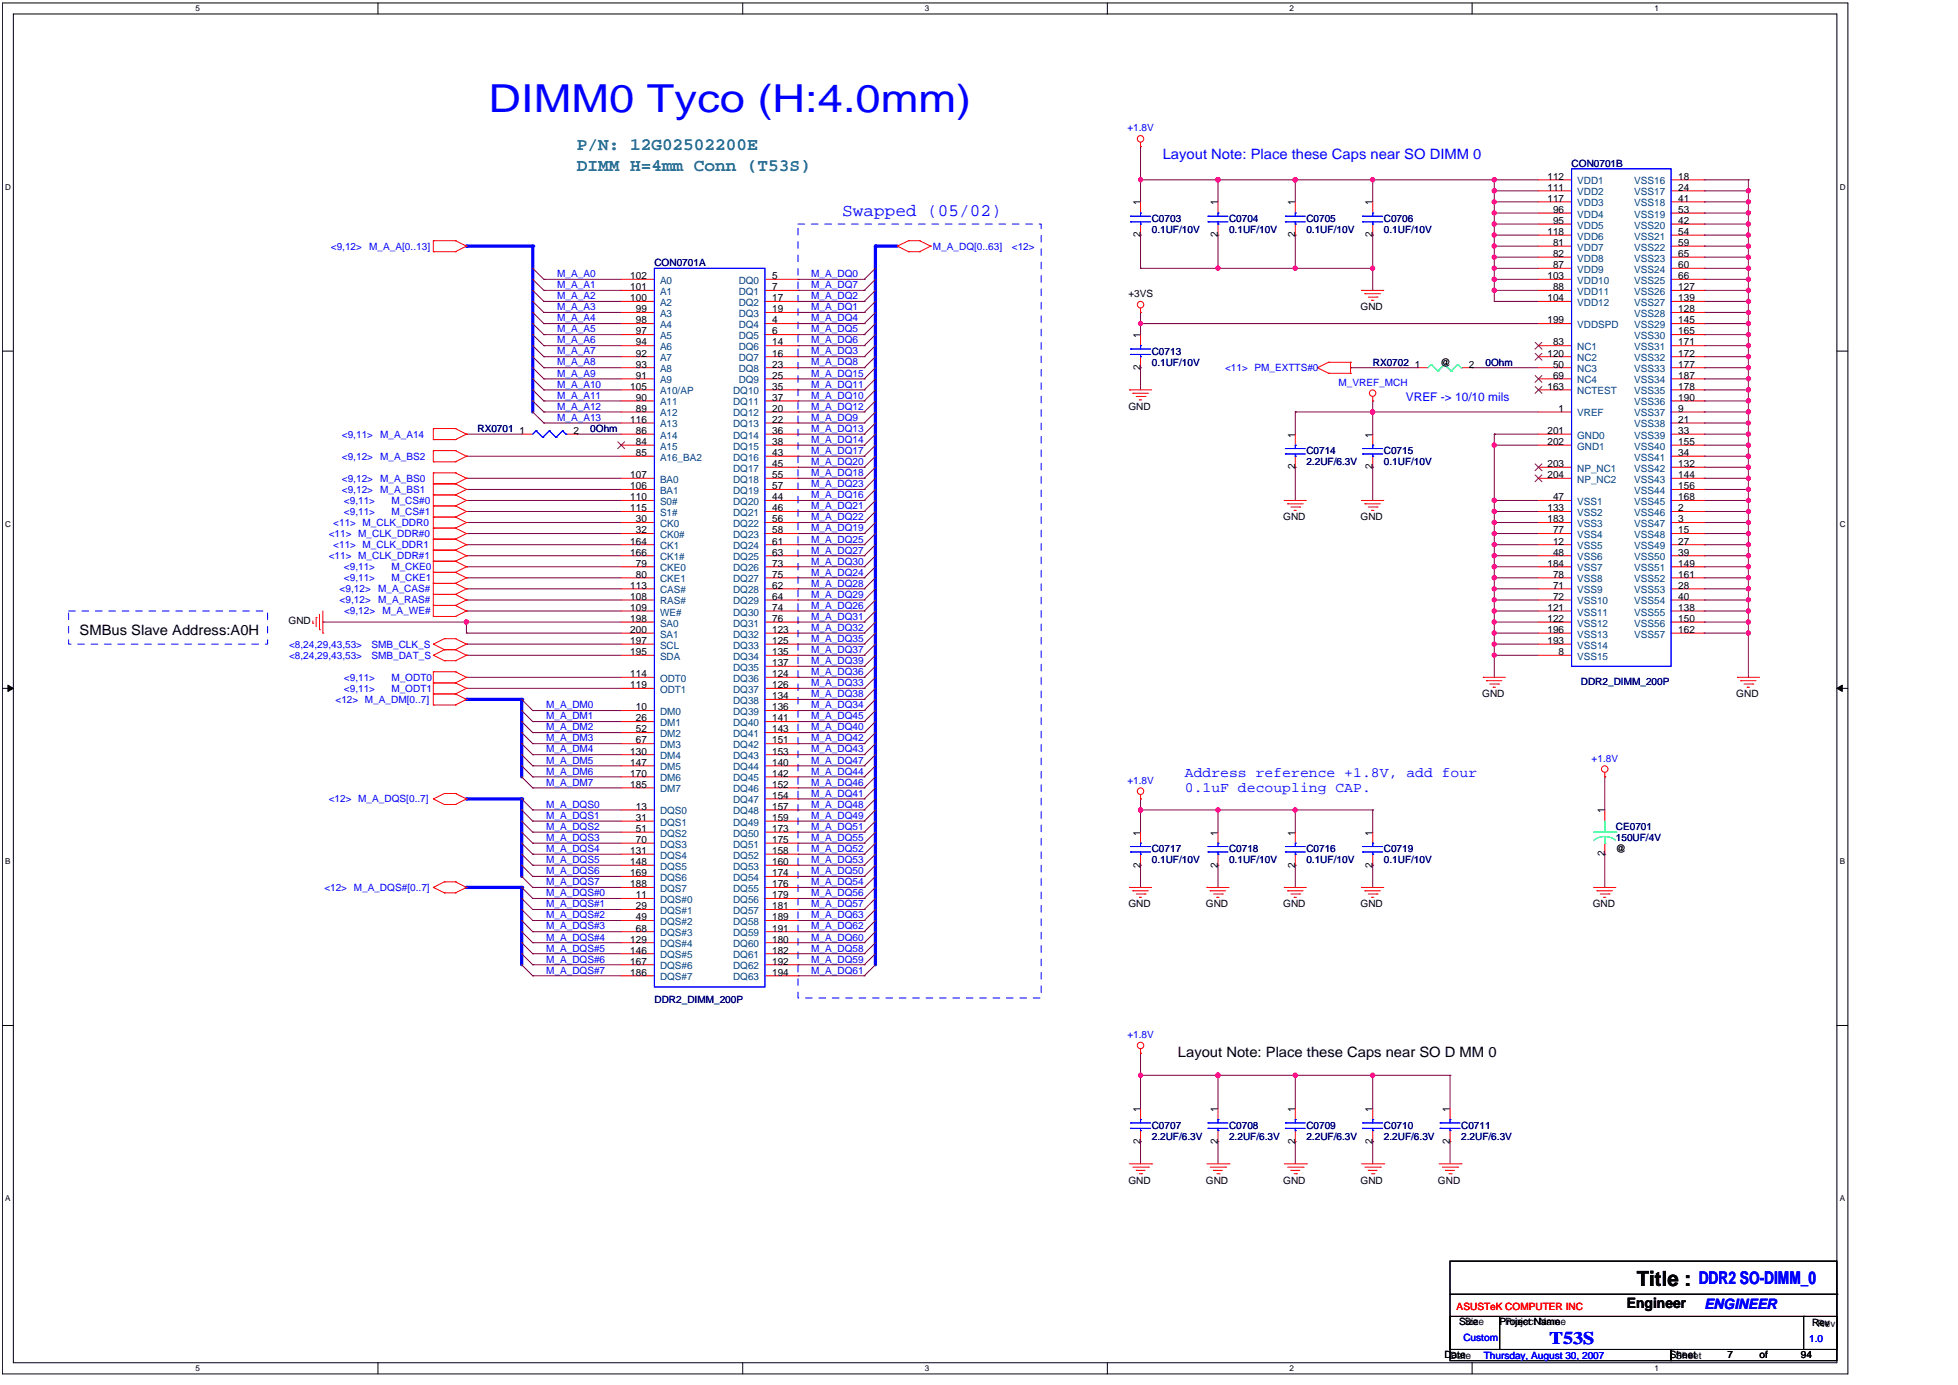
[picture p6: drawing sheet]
<svg xmlns="http://www.w3.org/2000/svg" width="297mm" height="210mm" viewBox="0 0 297 210" stroke-linecap="round" stroke-linejoin="round" font-family="sans-serif">
<defs><g id="words">
<text font-size="5.9" fill="#00f" x="74.1" y="17">DIMM0 Tyco (H:4.0mm)</text>
<text font-size="3.2" x="248.3" y="195">Title :</text>
<g font-size="2.7" fill="#008080">
<text x="87.5" y="22.8">P/N: 12G02502200E</text>
<text x="87.5" y="25.9">DIMM H=4mm Conn (T53S)</text>
</g>
<g font-size="2.7" fill="#00f">
<text x="127.8" y="32.7">Swapped (05/02)</text>
<text x="257.7" y="194.7">DDR2 SO-DIMM_0</text>
<text x="235" y="203.8">T53S</text>
</g>
<g font-size="2.2" fill="#00f">
<text x="176.4" y="24.2">Layout Note: Place these Caps near SO DIMM 0</text>
<text x="179.7" y="117.8">Address reference +1.8V, add four</text>
<text x="179.7" y="120.2">0.1uF decoupling CAP.</text>
<text x="258.5" y="198.5">ENGINEER</text>
</g>
<g font-size="2.2">
<text x="12.1" y="96.3">SMBus Slave Address:A0H</text>
<text x="178.7" y="160.2">Layout Note: Place these Caps near SO D MM 0</text>
<text x="246.8" y="198.3">Engineer</text>
</g>
<text font-size="1.8" fill="#00f" x="213.2" y="60.8">VREF -&gt; 10/10 mils</text>
<g font-size="1.5" fill="#00f">
<text x="171" y="19.9">+1.8V</text>
<text x="50.2" y="37.8">&lt;9,12&gt;</text>
<text x="56" y="37.8">M_A_A[0..13]</text>
<text x="141.5" y="37.8">M_A_DQ[0..63]</text>
<text x="153.5" y="37.8">&lt;12&gt;</text>
<text x="84.5" y="47">M_A_A3</text>
<text x="84.5" y="45.4">M_A_A2</text>
<text x="84.5" y="42">M_A_A0</text>
<text x="84.5" y="43.7">M_A_A1</text>
<text x="123.1" y="43.7">M_A_DQ7</text>
<text x="123.1" y="42">M_A_DQ0</text>
<text x="123.1" y="45.4">M_A_DQ2</text>
<text x="123.1" y="47">M_A_DQ1</text>
<text x="84.5" y="50.4">M_A_A5</text>
<text x="84.5" y="52.1">M_A_A6</text>
<text x="84.5" y="48.7">M_A_A4</text>
<text x="84.5" y="53.7">M_A_A7</text>
<text x="123.1" y="52.1">M_A_DQ6</text>
<text x="123.1" y="48.7">M_A_DQ4</text>
<text x="123.1" y="50.4">M_A_DQ5</text>
<text x="123.1" y="53.7">M_A_DQ3</text>
<text x="84.5" y="57.1">M_A_A9</text>
<text x="84.5" y="58.8">M_A_A10</text>
<text x="84.5" y="55.4">M_A_A8</text>
<text x="123.1" y="55.4">M_A_DQ8</text>
<text x="123.1" y="58.8">M_A_DQ11</text>
<text x="123.1" y="57.1">M_A_DQ15</text>
<text x="185.8" y="56.3">&lt;11&gt; PM_EXTTS#0</text>
<text x="203" y="58.5">M_VREF_MCH</text>
<text x="84.5" y="60.5">M_A_A11</text>
<text x="84.5" y="62.1">M_A_A12</text>
<text x="84.5" y="63.8">M_A_A13</text>
<text x="123.1" y="63.8">M_A_DQ9</text>
<text x="123.1" y="60.5">M_A_DQ10</text>
<text x="123.1" y="62.1">M_A_DQ12</text>
<text x="123.1" y="65.5">M_A_DQ13</text>
<text x="51.9" y="66.3">&lt;9,11&gt;</text>
<text x="51.9" y="69.7">&lt;9,12&gt;</text>
<text x="57.7" y="66.3">M_A_A14</text>
<text x="57.7" y="69.7">M_A_BS2</text>
<text x="123.1" y="70.5">M_A_DQ20</text>
<text x="123.1" y="67.2">M_A_DQ14</text>
<text x="123.1" y="68.8">M_A_DQ17</text>
<text x="51.9" y="73">&lt;9,12&gt;</text>
<text x="51.9" y="74.7">&lt;9,12&gt;</text>
<text x="52.2" y="76.4">&lt;9,11&gt;</text>
<text x="57.7" y="73">M_A_BS0</text>
<text x="57.7" y="74.7">M_A_BS1</text>
<text x="59.4" y="76.4">M_CS#0</text>
<text x="123.1" y="72.2">M_A_DQ18</text>
<text x="123.1" y="77.2">M_A_DQ21</text>
<text x="123.1" y="73.9">M_A_DQ23</text>
<text x="123.1" y="75.5">M_A_DQ16</text>
<text x="49.9" y="81.4">&lt;11&gt; M_CLK_DDR#0</text>
<text x="50.6" y="79.8">&lt;11&gt; M_CLK_DDR0</text>
<text x="50.6" y="83.1">&lt;11&gt; M_CLK_DDR1</text>
<text x="52.2" y="78.1">&lt;9,11&gt;</text>
<text x="59.4" y="78.1">M_CS#1</text>
<text x="123.1" y="83.9">M_A_DQ27</text>
<text x="123.1" y="82.3">M_A_DQ25</text>
<text x="123.1" y="78.9">M_A_DQ22</text>
<text x="123.1" y="80.6">M_A_DQ19</text>
<text x="49.9" y="84.8">&lt;11&gt; M_CLK_DDR#1</text>
<text x="51.5" y="89.8">&lt;9,12&gt;</text>
<text x="52.2" y="86.4">&lt;9,11&gt;</text>
<text x="52.2" y="88.1">&lt;9,11&gt;</text>
<text x="57.4" y="89.8">M_A_CAS#</text>
<text x="59.4" y="86.4">M_CKE0</text>
<text x="59.4" y="88.1">M_CKE1</text>
<text x="123.1" y="88.9">M_A_DQ28</text>
<text x="123.1" y="85.6">M_A_DQ30</text>
<text x="123.1" y="87.3">M_A_DQ24</text>
<text x="51.5" y="91.5">&lt;9,12&gt;</text>
<text x="52.2" y="93.2">&lt;9,12&gt;</text>
<text x="57.4" y="91.5">M_A_RAS#</text>
<text x="58" y="93.2">M_A_WE#</text>
<text x="123.1" y="94">M_A_DQ31</text>
<text x="123.1" y="95.7">M_A_DQ32</text>
<text x="123.1" y="92.3">M_A_DQ26</text>
<text x="123.1" y="90.6">M_A_DQ29</text>
<text x="43.9" y="99.9">&lt;8,24,29,43,53&gt;</text>
<text x="43.9" y="98.2">&lt;8,24,29,43,53&gt;</text>
<text x="56.3" y="99.9">SMB_DAT_S</text>
<text x="56.3" y="98.2">SMB_CLK_S</text>
<text x="123.1" y="99">M_A_DQ37</text>
<text x="123.1" y="97.3">M_A_DQ35</text>
<text x="123.1" y="100.7">M_A_DQ39</text>
<text x="50.9" y="106.6">&lt;12&gt; M_A_DM[0..7]</text>
<text x="52.2" y="103.2">&lt;9,11&gt;</text>
<text x="52.2" y="104.9">&lt;9,11&gt;</text>
<text x="59.4" y="103.2">M_ODT0</text>
<text x="59.4" y="104.9">M_ODT1</text>
<text x="82.8" y="107.4">M_A_DM0</text>
<text x="123.1" y="102.4">M_A_DQ36</text>
<text x="123.1" y="105.7">M_A_DQ38</text>
<text x="123.1" y="104">M_A_DQ33</text>
<text x="123.1" y="107.4">M_A_DQ34</text>
<text x="82.8" y="109.1">M_A_DM1</text>
<text x="82.8" y="112.4">M_A_DM3</text>
<text x="82.8" y="110.7">M_A_DM2</text>
<text x="123.1" y="110.7">M_A_DQ40</text>
<text x="123.1" y="109.1">M_A_DQ45</text>
<text x="123.1" y="112.4">M_A_DQ42</text>
<text x="82.8" y="114.1">M_A_DM4</text>
<text x="82.8" y="115.8">M_A_DM5</text>
<text x="82.8" y="117.5">M_A_DM6</text>
<text x="82.8" y="119.1">M_A_DM7</text>
<text x="123.1" y="115.8">M_A_DQ47</text>
<text x="123.1" y="119.1">M_A_DQ46</text>
<text x="123.1" y="114.1">M_A_DQ43</text>
<text x="123.1" y="117.5">M_A_DQ44</text>
<text x="171" y="118.8">+1.8V</text>
<text x="241.4" y="115.5">+1.8V</text>
<text x="49.9" y="121.7">&lt;12&gt; M_A_DQS[0..7]</text>
<text x="82.8" y="125.8">M_A_DQS2</text>
<text x="82.8" y="124.2">M_A_DQS1</text>
<text x="82.8" y="122.5">M_A_DQS0</text>
<text x="123.1" y="122.5">M_A_DQ48</text>
<text x="123.1" y="125.8">M_A_DQ51</text>
<text x="123.1" y="124.2">M_A_DQ49</text>
<text x="123.1" y="120.8">M_A_DQ41</text>
<text x="82.8" y="129.2">M_A_DQS4</text>
<text x="82.8" y="130.9">M_A_DQS5</text>
<text x="82.8" y="127.5">M_A_DQS3</text>
<text x="123.1" y="129.2">M_A_DQ52</text>
<text x="123.1" y="130.9">M_A_DQ53</text>
<text x="123.1" y="127.5">M_A_DQ55</text>
<text x="49.2" y="135.1">&lt;12&gt; M_A_DQS#[0..7]</text>
<text x="82.8" y="134.2">M_A_DQS7</text>
<text x="82.8" y="135.9">M_A_DQS#0</text>
<text x="82.8" y="132.5">M_A_DQS6</text>
<text x="82.8" y="137.6">M_A_DQS#1</text>
<text x="123.1" y="132.5">M_A_DQ50</text>
<text x="123.1" y="137.6">M_A_DQ57</text>
<text x="123.1" y="135.9">M_A_DQ56</text>
<text x="123.1" y="134.2">M_A_DQ54</text>
<text x="82.8" y="142.6">M_A_DQS#4</text>
<text x="82.8" y="140.9">M_A_DQS#3</text>
<text x="82.8" y="139.2">M_A_DQS#2</text>
<text x="123.1" y="139.2">M_A_DQ63</text>
<text x="123.1" y="142.6">M_A_DQ60</text>
<text x="123.1" y="140.9">M_A_DQ62</text>
<text x="82.8" y="145.9">M_A_DQS#6</text>
<text x="82.8" y="144.3">M_A_DQS#5</text>
<text x="82.8" y="147.6">M_A_DQS#7</text>
<text x="123.1" y="145.9">M_A_DQ59</text>
<text x="123.1" y="147.6">M_A_DQ61</text>
<text x="123.1" y="144.3">M_A_DQ58</text>
<text x="171" y="157.4">+1.8V</text>
<text x="222" y="203.3">Custom</text>
<text x="274.4" y="203.5">1.0</text>
<text x="225.1" y="206">Thursday, August 30, 2007</text>
</g>
<g font-size="1.5">
<text x="234.7" y="27.2">112</text>
<text x="234.7" y="28.9">111</text>
<text x="254.6" y="27.2">18</text>
<text x="254.6" y="28.9">24</text>
<text x="173" y="36" transform="rotate(-90 173 36)">2</text>
<text x="173" y="31.1" transform="rotate(-90 173 31.1)">1</text>
<text x="184.7" y="36" transform="rotate(-90 184.7 36)">2</text>
<text x="184.7" y="31.1" transform="rotate(-90 184.7 31.1)">1</text>
<text x="196.5" y="36" transform="rotate(-90 196.5 36)">2</text>
<text x="196.5" y="31.1" transform="rotate(-90 196.5 31.1)">1</text>
<text x="208.2" y="36" transform="rotate(-90 208.2 36)">2</text>
<text x="208.2" y="31.1" transform="rotate(-90 208.2 31.1)">1</text>
<text x="234.7" y="30.6">117</text>
<text x="234.7" y="35.6">118</text>
<text x="235.6" y="32.3">96</text>
<text x="235.6" y="33.9">95</text>
<text x="254.6" y="30.6">41</text>
<text x="254.6" y="32.3">53</text>
<text x="254.6" y="33.9">42</text>
<text x="254.6" y="35.6">54</text>
<text x="235.6" y="37.3">81</text>
<text x="235.6" y="39">82</text>
<text x="235.6" y="40.7">87</text>
<text x="254.6" y="37.3">59</text>
<text x="254.6" y="39">65</text>
<text x="254.6" y="40.7">60</text>
<text x="95.6" y="42.3">102</text>
<text x="95.6" y="44">101</text>
<text x="95.6" y="45.7">100</text>
<text x="96.4" y="47.3">99</text>
<text x="117.1" y="42.3">5</text>
<text x="117.1" y="44">7</text>
<text x="117.1" y="45.7">17</text>
<text x="117.1" y="47.3">19</text>
<text x="171.2" y="45">+3VS</text>
<text x="206.4" y="47.1">GND</text>
<text x="234.7" y="42.3">103</text>
<text x="234.7" y="45.7">104</text>
<text x="235.6" y="44">88</text>
<text x="254.6" y="42.3">66</text>
<text x="254.6" y="44">127</text>
<text x="254.6" y="45.7">139</text>
<text x="254.6" y="47.3">128</text>
<text x="96.4" y="49">98</text>
<text x="96.4" y="50.7">97</text>
<text x="96.4" y="52.4">94</text>
<text x="117.1" y="49">4</text>
<text x="117.1" y="50.7">6</text>
<text x="117.1" y="52.4">14</text>
<text x="173" y="51.2" transform="rotate(-90 173 51.2)">1</text>
<text x="234.7" y="49">199</text>
<text x="235.6" y="52.4">83</text>
<text x="254.6" y="49">145</text>
<text x="254.6" y="50.7">165</text>
<text x="254.6" y="52.4">171</text>
<text x="95.6" y="59.1">105</text>
<text x="96.4" y="54.1">92</text>
<text x="96.4" y="55.7">93</text>
<text x="96.4" y="57.4">91</text>
<text x="117.1" y="59.1">35</text>
<text x="117.1" y="54.1">16</text>
<text x="117.1" y="55.7">23</text>
<text x="117.1" y="57.4">25</text>
<text x="173" y="56.1" transform="rotate(-90 173 56.1)">2</text>
<text x="214.6" y="55.7">1</text>
<text x="218.5" y="55.4">@</text>
<text x="222.8" y="55.7">2</text>
<text x="234.7" y="54.1">120</text>
<text x="234.7" y="59.1">163</text>
<text x="235.6" y="55.7">50</text>
<text x="235.6" y="57.4">69</text>
<text x="254.6" y="54.1">172</text>
<text x="254.6" y="55.7">177</text>
<text x="254.6" y="57.4">187</text>
<text x="254.6" y="59.1">178</text>
<text x="78.8" y="65.8">1</text>
<text x="87" y="65.8">2</text>
<text x="95.6" y="64.1">116</text>
<text x="96.4" y="60.8">90</text>
<text x="96.4" y="62.4">89</text>
<text x="96.4" y="65.8">86</text>
<text x="117.1" y="60.8">37</text>
<text x="117.1" y="62.4">20</text>
<text x="117.1" y="64.1">22</text>
<text x="117.1" y="65.8">36</text>
<text x="171.2" y="62.1">GND</text>
<text x="234.7" y="65.8">201</text>
<text x="236.4" y="62.4">1</text>
<text x="254.6" y="60.8">190</text>
<text x="254.6" y="62.4">9</text>
<text x="254.6" y="64.1">21</text>
<text x="254.6" y="65.8">33</text>
<text x="96.4" y="67.5">84</text>
<text x="96.4" y="69.1">85</text>
<text x="117.1" y="67.5">38</text>
<text x="117.1" y="69.1">43</text>
<text x="117.1" y="70.8">45</text>
<text x="196.5" y="71.2" transform="rotate(-90 196.5 71.2)">2</text>
<text x="196.5" y="66.3" transform="rotate(-90 196.5 66.3)">1</text>
<text x="208.2" y="71.2" transform="rotate(-90 208.2 71.2)">2</text>
<text x="208.2" y="66.3" transform="rotate(-90 208.2 66.3)">1</text>
<text x="234.7" y="67.5">202</text>
<text x="234.7" y="70.8">203</text>
<text x="254.6" y="67.5">155</text>
<text x="254.6" y="69.1">34</text>
<text x="254.6" y="70.8">132</text>
<text x="95.6" y="72.5">107</text>
<text x="95.6" y="74.2">106</text>
<text x="95.6" y="75.9">110</text>
<text x="95.6" y="77.5">115</text>
<text x="117.1" y="72.5">55</text>
<text x="117.1" y="74.2">57</text>
<text x="117.1" y="75.9">44</text>
<text x="117.1" y="77.5">46</text>
<text x="234.7" y="77.5">133</text>
<text x="234.7" y="72.5">204</text>
<text x="235.6" y="75.9">47</text>
<text x="254.6" y="72.5">144</text>
<text x="254.6" y="74.2">156</text>
<text x="254.6" y="75.9">168</text>
<text x="254.6" y="77.5">2</text>
<text x="95.6" y="82.6">164</text>
<text x="96.4" y="79.2">30</text>
<text x="96.4" y="80.9">32</text>
<text x="117.1" y="79.2">56</text>
<text x="117.1" y="80.9">58</text>
<text x="117.1" y="82.6">61</text>
<text x="194.6" y="78.9">GND</text>
<text x="206.4" y="78.9">GND</text>
<text x="234.7" y="79.2">183</text>
<text x="235.6" y="80.9">77</text>
<text x="235.6" y="82.6">12</text>
<text x="254.6" y="79.2">3</text>
<text x="254.6" y="80.9">15</text>
<text x="254.6" y="82.6">27</text>
<text x="95.6" y="84.2">166</text>
<text x="95.6" y="89.3">113</text>
<text x="96.4" y="85.9">79</text>
<text x="96.4" y="87.6">80</text>
<text x="117.1" y="84.2">63</text>
<text x="117.1" y="85.9">73</text>
<text x="117.1" y="87.6">75</text>
<text x="117.1" y="89.3">62</text>
<text x="234.7" y="85.9">184</text>
<text x="235.6" y="84.2">48</text>
<text x="235.6" y="87.6">78</text>
<text x="235.6" y="89.3">71</text>
<text x="254.6" y="84.2">39</text>
<text x="254.6" y="85.9">149</text>
<text x="254.6" y="87.6">161</text>
<text x="254.6" y="89.3">28</text>
<text x="43.8" y="94.7">GND</text>
<text x="95.6" y="90.9">108</text>
<text x="95.6" y="92.6">109</text>
<text x="95.6" y="94.3">198</text>
<text x="95.6" y="96">200</text>
<text x="117.1" y="90.9">64</text>
<text x="117.1" y="92.6">74</text>
<text x="117.1" y="94.3">76</text>
<text x="117.1" y="96">123</text>
<text x="234.7" y="92.6">121</text>
<text x="234.7" y="94.3">122</text>
<text x="234.7" y="96">196</text>
<text x="235.6" y="90.9">72</text>
<text x="254.6" y="90.9">40</text>
<text x="254.6" y="92.6">138</text>
<text x="254.6" y="94.3">150</text>
<text x="254.6" y="96">162</text>
<text x="95.6" y="97.6">197</text>
<text x="95.6" y="99.3">195</text>
<text x="117.1" y="97.6">125</text>
<text x="117.1" y="99.3">135</text>
<text x="117.1" y="101">137</text>
<text x="234.7" y="97.6">193</text>
<text x="236.4" y="99.3">8</text>
<text x="95.6" y="102.7">114</text>
<text x="95.6" y="104.3">119</text>
<text x="96.4" y="107.7">10</text>
<text x="117.1" y="102.7">124</text>
<text x="117.1" y="104.3">126</text>
<text x="117.1" y="106">134</text>
<text x="117.1" y="107.7">136</text>
<text x="224.8" y="105.7">GND</text>
<text x="263.4" y="105.7">GND</text>
<text x="96.4" y="109.4">26</text>
<text x="96.4" y="111.1">52</text>
<text x="96.4" y="112.7">67</text>
<text x="117.1" y="109.4">141</text>
<text x="117.1" y="111.1">143</text>
<text x="117.1" y="112.7">151</text>
<text x="95.6" y="114.4">130</text>
<text x="95.6" y="116.1">147</text>
<text x="95.6" y="117.8">170</text>
<text x="95.6" y="119.4">185</text>
<text x="117.1" y="114.4">153</text>
<text x="117.1" y="116.1">140</text>
<text x="117.1" y="117.8">142</text>
<text x="117.1" y="119.4">152</text>
<text x="96.4" y="122.8">13</text>
<text x="96.4" y="124.5">31</text>
<text x="117.1" y="121.1">154</text>
<text x="117.1" y="122.8">157</text>
<text x="117.1" y="124.5">159</text>
<text x="243.4" y="123.3" transform="rotate(-90 243.4 123.3)">1</text>
<text x="95.6" y="129.5">131</text>
<text x="95.6" y="131.2">148</text>
<text x="96.4" y="126.2">51</text>
<text x="96.4" y="127.8">70</text>
<text x="117.1" y="126.2">173</text>
<text x="117.1" y="127.8">175</text>
<text x="117.1" y="129.5">158</text>
<text x="117.1" y="131.2">160</text>
<text x="173" y="131.5" transform="rotate(-90 173 131.5)">2</text>
<text x="173" y="126.7" transform="rotate(-90 173 126.7)">1</text>
<text x="184.7" y="131.5" transform="rotate(-90 184.7 131.5)">2</text>
<text x="184.7" y="126.7" transform="rotate(-90 184.7 126.7)">1</text>
<text x="196.5" y="131.5" transform="rotate(-90 196.5 131.5)">2</text>
<text x="196.5" y="126.7" transform="rotate(-90 196.5 126.7)">1</text>
<text x="208.2" y="131.5" transform="rotate(-90 208.2 131.5)">2</text>
<text x="208.2" y="126.7" transform="rotate(-90 208.2 126.7)">1</text>
<text x="243.4" y="129.9" transform="rotate(-90 243.4 129.9)">2</text>
<text x="245.1" y="129.2">@</text>
<text x="95.6" y="132.9">169</text>
<text x="95.6" y="134.5">188</text>
<text x="96.4" y="136.2">11</text>
<text x="96.4" y="137.9">29</text>
<text x="117.1" y="132.9">174</text>
<text x="117.1" y="134.5">176</text>
<text x="117.1" y="136.2">179</text>
<text x="117.1" y="137.9">181</text>
<text x="171.2" y="137.6">GND</text>
<text x="182.9" y="137.6">GND</text>
<text x="194.6" y="137.6">GND</text>
<text x="206.4" y="137.6">GND</text>
<text x="241.6" y="137.6">GND</text>
<text x="95.6" y="142.9">129</text>
<text x="96.4" y="139.5">49</text>
<text x="96.4" y="141.2">68</text>
<text x="117.1" y="139.5">189</text>
<text x="117.1" y="141.2">191</text>
<text x="117.1" y="142.9">180</text>
<text x="95.6" y="144.6">146</text>
<text x="95.6" y="146.3">167</text>
<text x="95.6" y="147.9">186</text>
<text x="117.1" y="144.6">182</text>
<text x="117.1" y="146.3">192</text>
<text x="117.1" y="147.9">194</text>
<text x="173" y="173.4" transform="rotate(-90 173 173.4)">2</text>
<text x="173" y="168.6" transform="rotate(-90 173 168.6)">1</text>
<text x="184.7" y="173.4" transform="rotate(-90 184.7 173.4)">2</text>
<text x="184.7" y="168.6" transform="rotate(-90 184.7 168.6)">1</text>
<text x="196.5" y="173.4" transform="rotate(-90 196.5 173.4)">2</text>
<text x="196.5" y="168.6" transform="rotate(-90 196.5 168.6)">1</text>
<text x="208.2" y="173.4" transform="rotate(-90 208.2 173.4)">2</text>
<text x="208.2" y="168.6" transform="rotate(-90 208.2 168.6)">1</text>
<text x="219.9" y="173.4" transform="rotate(-90 219.9 173.4)">2</text>
<text x="219.9" y="168.6" transform="rotate(-90 219.9 168.6)">1</text>
<text x="171.2" y="179.5">GND</text>
<text x="182.9" y="179.5">GND</text>
<text x="194.6" y="179.5">GND</text>
<text x="206.4" y="179.5">GND</text>
<text x="218.1" y="179.5">GND</text>
<text x="221.3" y="200.9">Size</text>
<text x="222.1" y="201">Size</text>
<text x="227.5" y="200.9">Project Name</text>
<text x="228.3" y="201">Project Name</text>
<text x="274.9" y="201.1">Rev</text>
<text x="275.7" y="201.1">Rev</text>
<text x="219.1" y="206">Date</text>
<text x="219.9" y="206">Date</text>
<text x="253.3" y="206">Sheet</text>
<text x="254.1" y="206">Sheet</text>
<text x="262" y="206">7</text>
<text x="266.9" y="206">of</text>
<text x="273.2" y="206">94</text>
</g>
<g font-size="1.5" fill="#000080">
<text x="238.4" y="25.3">CON0701B</text>
<text x="174.7" y="33.7">C0703</text>
<text x="174.7" y="35.3">0.1UF/10V</text>
<text x="186.4" y="33.7">C0704</text>
<text x="186.4" y="35.3">0.1UF/10V</text>
<text x="198.2" y="33.7">C0705</text>
<text x="198.2" y="35.3">0.1UF/10V</text>
<text x="209.9" y="33.7">C0706</text>
<text x="209.9" y="35.3">0.1UF/10V</text>
<text x="99.3" y="40.3">CON0701A</text>
<text x="174.7" y="53.8">C0713</text>
<text x="174.7" y="55.5">0.1UF/10V</text>
<text x="208.2" y="55.4">RX0702</text>
<text x="225.3" y="55.4">0Ohm</text>
<text x="72.4" y="65.5">RX0701</text>
<text x="89.5" y="65.5">0Ohm</text>
<text x="198.2" y="68.9">C0714</text>
<text x="198.2" y="70.5">2.2UF/6.3V</text>
<text x="209.9" y="68.9">C0715</text>
<text x="209.9" y="70.5">0.1UF/10V</text>
<text x="239.8" y="103.8">DDR2_DIMM_200P</text>
<text x="245.1" y="125.9">CE0701</text>
<text x="174.7" y="129.2">C0717</text>
<text x="174.7" y="130.9">0.1UF/10V</text>
<text x="186.4" y="129.2">C0718</text>
<text x="186.4" y="130.9">0.1UF/10V</text>
<text x="198.2" y="129.2">C0716</text>
<text x="198.2" y="130.9">0.1UF/10V</text>
<text x="209.9" y="129.2">C0719</text>
<text x="209.9" y="130.9">0.1UF/10V</text>
<text x="245.1" y="127.5">150UF/4V</text>
<text x="99.3" y="152.1">DDR2_DIMM_200P</text>
<text x="174.7" y="171.1">C0707</text>
<text x="174.7" y="172.8">2.2UF/6.3V</text>
<text x="186.4" y="171.1">C0708</text>
<text x="186.4" y="172.8">2.2UF/6.3V</text>
<text x="198.2" y="171.1">C0709</text>
<text x="198.2" y="172.8">2.2UF/6.3V</text>
<text x="209.9" y="171.1">C0710</text>
<text x="209.9" y="172.8">2.2UF/6.3V</text>
<text x="221.6" y="171.1">C0711</text>
<text x="221.6" y="172.8">2.2UF/6.3V</text>
</g>
<g font-size="1.5" fill="#004080">
<text x="239.2" y="27.9">VDD1</text>
<text x="239.2" y="29.6">VDD2</text>
<text x="247.9" y="27.9">VSS16</text>
<text x="247.9" y="29.6">VSS17</text>
<text x="239.2" y="31.3">VDD3</text>
<text x="239.2" y="33">VDD4</text>
<text x="239.2" y="34.7">VDD5</text>
<text x="247.9" y="31.3">VSS18</text>
<text x="247.9" y="33">VSS19</text>
<text x="247.9" y="34.7">VSS20</text>
<text x="239.2" y="36.3">VDD6</text>
<text x="239.2" y="38">VDD7</text>
<text x="239.2" y="39.7">VDD8</text>
<text x="239.2" y="41.4">VDD9</text>
<text x="247.9" y="36.3">VSS21</text>
<text x="247.9" y="38">VSS22</text>
<text x="247.9" y="39.7">VSS23</text>
<text x="247.9" y="41.4">VSS24</text>
<text x="100.1" y="43">A0</text>
<text x="100.1" y="44.7">A1</text>
<text x="100.1" y="46.4">A2</text>
<text x="112" y="43">DQ0</text>
<text x="112" y="44.7">DQ1</text>
<text x="112" y="46.4">DQ2</text>
<text x="239.2" y="43">VDD10</text>
<text x="239.2" y="44.7">VDD11</text>
<text x="239.2" y="46.4">VDD12</text>
<text x="247.9" y="43">VSS25</text>
<text x="247.9" y="44.7">VSS26</text>
<text x="247.9" y="46.4">VSS27</text>
<text x="100.1" y="48.1">A3</text>
<text x="100.1" y="49.7">A4</text>
<text x="100.1" y="51.4">A5</text>
<text x="100.1" y="53.1">A6</text>
<text x="112" y="48.1">DQ3</text>
<text x="112" y="49.7">DQ4</text>
<text x="112" y="51.4">DQ5</text>
<text x="112" y="53.1">DQ6</text>
<text x="239.2" y="49.7">VDDSPD</text>
<text x="239.2" y="53.1">NC1</text>
<text x="247.9" y="48.1">VSS28</text>
<text x="247.9" y="49.7">VSS29</text>
<text x="247.9" y="51.4">VSS30</text>
<text x="247.9" y="53.1">VSS31</text>
<text x="100.1" y="54.8">A7</text>
<text x="100.1" y="56.4">A8</text>
<text x="100.1" y="58.1">A9</text>
<text x="100.1" y="59.8">A10/AP</text>
<text x="111.2" y="59.8">DQ10</text>
<text x="112" y="54.8">DQ7</text>
<text x="112" y="56.4">DQ8</text>
<text x="112" y="58.1">DQ9</text>
<text x="239.2" y="54.8">NC2</text>
<text x="239.2" y="56.4">NC3</text>
<text x="239.2" y="58.1">NC4</text>
<text x="239.2" y="59.8">NCTEST</text>
<text x="247.9" y="54.8">VSS32</text>
<text x="247.9" y="56.4">VSS33</text>
<text x="247.9" y="58.1">VSS34</text>
<text x="247.9" y="59.8">VSS35</text>
<text x="100.1" y="61.5">A11</text>
<text x="100.1" y="63.1">A12</text>
<text x="100.1" y="64.8">A13</text>
<text x="111.2" y="61.5">DQ11</text>
<text x="111.2" y="63.1">DQ12</text>
<text x="111.2" y="64.8">DQ13</text>
<text x="239.2" y="63.1">VREF</text>
<text x="247.9" y="61.5">VSS36</text>
<text x="247.9" y="63.1">VSS37</text>
<text x="247.9" y="64.8">VSS38</text>
<text x="100.1" y="66.5">A14</text>
<text x="100.1" y="68.2">A15</text>
<text x="100.1" y="69.9">A16_BA2</text>
<text x="111.2" y="66.5">DQ14</text>
<text x="111.2" y="68.2">DQ15</text>
<text x="111.2" y="69.9">DQ16</text>
<text x="111.2" y="71.5">DQ17</text>
<text x="239.2" y="66.5">GND0</text>
<text x="239.2" y="68.2">GND1</text>
<text x="239.2" y="71.5">NP_NC1</text>
<text x="247.9" y="66.5">VSS39</text>
<text x="247.9" y="68.2">VSS40</text>
<text x="247.9" y="69.9">VSS41</text>
<text x="247.9" y="71.5">VSS42</text>
<text x="100.1" y="73.2">BA0</text>
<text x="100.1" y="74.9">BA1</text>
<text x="100.1" y="76.6">S0#</text>
<text x="111.2" y="73.2">DQ18</text>
<text x="111.2" y="74.9">DQ19</text>
<text x="111.2" y="76.6">DQ20</text>
<text x="239.2" y="76.6">VSS1</text>
<text x="239.2" y="73.2">NP_NC2</text>
<text x="247.9" y="73.2">VSS43</text>
<text x="247.9" y="74.9">VSS44</text>
<text x="247.9" y="76.6">VSS45</text>
<text x="100.1" y="78.2">S1#</text>
<text x="100.1" y="79.9">CK0</text>
<text x="100.1" y="81.6">CK0#</text>
<text x="100.1" y="83.3">CK1</text>
<text x="111.2" y="78.2">DQ21</text>
<text x="111.2" y="79.9">DQ22</text>
<text x="111.2" y="81.6">DQ23</text>
<text x="111.2" y="83.3">DQ24</text>
<text x="239.2" y="78.2">VSS2</text>
<text x="239.2" y="79.9">VSS3</text>
<text x="239.2" y="81.6">VSS4</text>
<text x="239.2" y="83.3">VSS5</text>
<text x="247.9" y="78.2">VSS46</text>
<text x="247.9" y="79.9">VSS47</text>
<text x="247.9" y="81.6">VSS48</text>
<text x="247.9" y="83.3">VSS49</text>
<text x="100.1" y="84.9">CK1#</text>
<text x="100.1" y="86.6">CKE0</text>
<text x="100.1" y="88.3">CKE1</text>
<text x="100.1" y="90">CAS#</text>
<text x="111.2" y="84.9">DQ25</text>
<text x="111.2" y="86.6">DQ26</text>
<text x="111.2" y="88.3">DQ27</text>
<text x="111.2" y="90">DQ28</text>
<text x="239.2" y="84.9">VSS6</text>
<text x="239.2" y="86.6">VSS7</text>
<text x="239.2" y="88.3">VSS8</text>
<text x="239.2" y="90">VSS9</text>
<text x="247.9" y="84.9">VSS50</text>
<text x="247.9" y="86.6">VSS51</text>
<text x="247.9" y="88.3">VSS52</text>
<text x="247.9" y="90">VSS53</text>
<text x="100.1" y="91.7">RAS#</text>
<text x="100.1" y="93.3">WE#</text>
<text x="100.1" y="95">SA0</text>
<text x="111.2" y="91.7">DQ29</text>
<text x="111.2" y="93.3">DQ30</text>
<text x="111.2" y="95">DQ31</text>
<text x="239.2" y="91.7">VSS10</text>
<text x="239.2" y="93.3">VSS11</text>
<text x="239.2" y="95">VSS12</text>
<text x="247.9" y="91.7">VSS54</text>
<text x="247.9" y="93.3">VSS55</text>
<text x="247.9" y="95">VSS56</text>
<text x="100.1" y="96.7">SA1</text>
<text x="100.1" y="98.3">SCL</text>
<text x="100.1" y="100">SDA</text>
<text x="111.2" y="96.7">DQ32</text>
<text x="111.2" y="98.3">DQ33</text>
<text x="111.2" y="100">DQ34</text>
<text x="111.2" y="101.7">DQ35</text>
<text x="239.2" y="96.7">VSS13</text>
<text x="239.2" y="98.3">VSS14</text>
<text x="239.2" y="100">VSS15</text>
<text x="247.9" y="96.7">VSS57</text>
<text x="100.1" y="103.4">ODT0</text>
<text x="100.1" y="105.1">ODT1</text>
<text x="111.2" y="103.4">DQ36</text>
<text x="111.2" y="105.1">DQ37</text>
<text x="111.2" y="106.7">DQ38</text>
<text x="100.1" y="108.4">DM0</text>
<text x="100.1" y="110.1">DM1</text>
<text x="100.1" y="111.8">DM2</text>
<text x="100.1" y="113.4">DM3</text>
<text x="111.2" y="108.4">DQ39</text>
<text x="111.2" y="110.1">DQ40</text>
<text x="111.2" y="111.8">DQ41</text>
<text x="111.2" y="113.4">DQ42</text>
<text x="100.1" y="115.1">DM4</text>
<text x="100.1" y="116.8">DM5</text>
<text x="100.1" y="118.5">DM6</text>
<text x="111.2" y="115.1">DQ43</text>
<text x="111.2" y="116.8">DQ44</text>
<text x="111.2" y="118.5">DQ45</text>
<text x="100.1" y="120.1">DM7</text>
<text x="100.1" y="123.5">DQS0</text>
<text x="100.1" y="125.2">DQS1</text>
<text x="111.2" y="120.1">DQ46</text>
<text x="111.2" y="121.8">DQ47</text>
<text x="111.2" y="123.5">DQ48</text>
<text x="111.2" y="125.2">DQ49</text>
<text x="100.1" y="126.9">DQS2</text>
<text x="100.1" y="128.5">DQS3</text>
<text x="100.1" y="130.2">DQS4</text>
<text x="100.1" y="131.9">DQS5</text>
<text x="111.2" y="126.9">DQ50</text>
<text x="111.2" y="128.5">DQ51</text>
<text x="111.2" y="130.2">DQ52</text>
<text x="111.2" y="131.9">DQ53</text>
<text x="100.1" y="133.6">DQS6</text>
<text x="100.1" y="135.2">DQS7</text>
<text x="100.1" y="136.9">DQS#0</text>
<text x="111.2" y="133.6">DQ54</text>
<text x="111.2" y="135.2">DQ55</text>
<text x="111.2" y="136.9">DQ56</text>
<text x="100.1" y="138.6">DQS#1</text>
<text x="100.1" y="140.3">DQS#2</text>
<text x="100.1" y="141.9">DQS#3</text>
<text x="100.1" y="143.6">DQS#4</text>
<text x="111.2" y="138.6">DQ57</text>
<text x="111.2" y="140.3">DQ58</text>
<text x="111.2" y="141.9">DQ59</text>
<text x="111.2" y="143.6">DQ60</text>
<text x="100.1" y="145.3">DQS#5</text>
<text x="100.1" y="147">DQS#6</text>
<text x="100.1" y="148.6">DQS#7</text>
<text x="111.2" y="145.3">DQ61</text>
<text x="111.2" y="147">DQ62</text>
<text x="111.2" y="148.6">DQ63</text>
</g>
<text font-size="1.5" fill="#f00" x="221" y="198.6">ASUSTeK COMPUTER INC</text>
<g font-size="1.2">
<text x="29.7" y="1.7">5</text>
<text x="140.3" y="1.7">3</text>
<text x="195.6" y="1.7">2</text>
<text x="250.9" y="1.7">1</text>
<text x=".8" y="28.7">D</text>
<text x="279.1" y="28.7">D</text>
<text x=".8" y="79.9">C</text>
<text x="279.1" y="79.9">C</text>
<text x=".8" y="131">B</text>
<text x="279.1" y="131">B</text>
<text x=".8" y="182.1">A</text>
<text x="279.1" y="182.1">A</text>
<text x="29.7" y="207.9">5</text>
<text x="140.3" y="207.9">3</text>
<text x="195.6" y="207.9">2</text>
<text x="250.9" y="207.9">1</text>
</g>
</g></defs>
<path d="M.4 .4h279.9v207.9h-279.9zM2 2.1h276.6v204.5h-276.6z" fill="none" stroke="#000" stroke-width=".15"/>
<g fill="#fff">
<path d="M29.7 .6h.6v1.4h-.6z"/>
<path d="M29.7 206.8h.6v1.3h-.6z"/>
</g>
<path d="M57.3 .4v1.7M57.3 206.6v1.7" fill="none" stroke="#000" stroke-width=".15"/>
<g fill="#fff">
<path d="M85 .6h.6v1.4h-.6z"/>
<path d="M85 206.8h.6v1.3h-.6z"/>
</g>
<path d="M112.7 .4v1.7M112.7 206.6v1.7" fill="none" stroke="#000" stroke-width=".15"/>
<g fill="#fff">
<path d="M140.3 .6h.7v1.4h-.7z"/>
<path d="M140.3 206.8h.7v1.3h-.7z"/>
</g>
<path d="M168 .4v1.7M168 206.6v1.7" fill="none" stroke="#000" stroke-width=".15"/>
<g fill="#fff">
<path d="M195.6 .6h.7v1.4h-.7z"/>
<path d="M195.6 206.8h.7v1.3h-.7z"/>
</g>
<path d="M223.3 .4v1.7M223.3 206.6v1.7" fill="none" stroke="#000" stroke-width=".15"/>
<g fill="#fff">
<path d="M250.9 .6h.7v1.4h-.7z"/>
<path d="M250.9 206.8h.7v1.3h-.7z"/>
<path d="M.8 27.7h.8v1.3h-.8z"/>
<path d="M279 27.7h.9v1.3h-.9z"/>
<path d="M.8 78.8h.8v1.3h-.8z"/>
<path d="M279 78.8h.9v1.3h-.9z"/>
</g>
<path d="M.4 53.2h1.6M278.6 53.2h1.7" fill="none" stroke="#000" stroke-width=".15"/>
<g fill="#fff">
<path d="M.8 129.9h.8v1.4h-.8z"/>
<path d="M279 129.9h.8v1.4h-.8z"/>
</g>
<path d="M.4 104.4h1.6M1.2 103.9l.8 .5-.8 .4zM278.6 104.4h1.7M278.6 104.4l.8-.5v.9z" fill="none" stroke="#000" stroke-width=".15"/>
<path d="M1.2 103.9l.8 .5-.8 .4zM278.6 104.4l.8-.5v.9z" fill="#000"/>
<g fill="#fff">
<path d="M.8 181h.8v1.4h-.8z"/>
<path d="M279 181h.8v1.4h-.8z"/>
</g>
<path d="M.4 155.5h1.6M278.6 155.5h1.7" fill="none" stroke="#000" stroke-width=".15"/>
<g fill="none" stroke="#800040" stroke-width=".15">
<path d="M226.7 44h.1M226.7 44v1.7M226.7 92.6h6.7M226.7 91h6.7M226.7 89.3h6.7M226.7 87.6h6.7M226.7 99.4h6.7M226.7 97.7h6.7M226.7 96h6.7M226.7 94.3h6.7M226.7 92.6h.1M226.7 91h.1"/>
<path d="M226.7 89.3h.1M226.7 87.6h.1M226.7 99.4h.1M226.7 97.7h.1M226.7 96h.1M226.7 94.3h.1"/>
</g>
<circle cx="226.6" cy="44" r=".33" fill="#f0f"/>
<circle cx="226.6" cy="44" r=".33" fill="none" stroke="#f0f" stroke-width=".15"/>
<path d="M226.7 28.9h6.7M226.7 28.9h.1M226.7 27.3h.1M226.7 27.3v1.6M226.7 45.7h6.7M226.7 45.7h.1M70.8 97.7h.1M70.8 97.7h23.4" fill="none" stroke="#800040" stroke-width=".15"/>
<circle cx="226.6" cy="27.3" r=".33" fill="#f0f"/>
<circle cx="226.6" cy="27.3" r=".33" fill="none" stroke="#f0f" stroke-width=".15"/>
<path d="M70.8 99.4h.1M70.8 99.4h23.4M226.7 85.9h.1M226.7 85.9v1.7" fill="none" stroke="#800040" stroke-width=".15"/>
<circle cx="226.6" cy="85.9" r=".33" fill="#f0f"/>
<circle cx="226.6" cy="85.9" r=".33" fill="none" stroke="#f0f" stroke-width=".15"/>
<path d="M226.7 92.6h.1M226.7 92.6v1.7" fill="none" stroke="#800040" stroke-width=".15"/>
<circle cx="226.6" cy="92.6" r=".33" fill="#f0f"/>
<circle cx="226.6" cy="92.6" r=".33" fill="none" stroke="#f0f" stroke-width=".15"/>
<path d="M226.7 94.3h.1M226.7 94.3v1.7" fill="none" stroke="#800040" stroke-width=".15"/>
<circle cx="226.6" cy="94.3" r=".33" fill="#f0f"/>
<circle cx="226.6" cy="94.3" r=".33" fill="none" stroke="#f0f" stroke-width=".15"/>
<path d="M226.7 96h.1M226.7 96v1.7" fill="none" stroke="#800040" stroke-width=".15"/>
<circle cx="226.6" cy="96" r=".33" fill="#f0f"/>
<circle cx="226.6" cy="96" r=".33" fill="none" stroke="#f0f" stroke-width=".15"/>
<path d="M226.7 82.6h.1M226.7 82.6v1.7" fill="none" stroke="#800040" stroke-width=".15"/>
<circle cx="226.7" cy="82.6" r=".32" fill="#f0f"/>
<circle cx="226.7" cy="82.6" r=".32" fill="none" stroke="#f0f" stroke-width=".15"/>
<path d="M226.7 80.9h.1M226.7 80.9v1.7" fill="none" stroke="#800040" stroke-width=".15"/>
<circle cx="226.7" cy="80.9" r=".32" fill="#f0f"/>
<circle cx="226.7" cy="80.9" r=".32" fill="none" stroke="#f0f" stroke-width=".15"/>
<path d="M226.7 75.9h.1M226.7 75.9v1.7" fill="none" stroke="#800040" stroke-width=".15"/>
<circle cx="226.6" cy="75.9" r=".33" fill="#f0f"/>
<circle cx="226.6" cy="75.9" r=".33" fill="none" stroke="#f0f" stroke-width=".15"/>
<path d="M226.7 77.6h.1M226.7 77.6v1.6" fill="none" stroke="#800040" stroke-width=".15"/>
<circle cx="226.6" cy="77.5" r=".33" fill="#f0f"/>
<circle cx="226.6" cy="77.5" r=".33" fill="none" stroke="#f0f" stroke-width=".15"/>
<path d="M226.7 65.8h.1M226.7 65.8v1.7M226.7 84.3h.1M226.7 84.3v1.6M70.8 102.7h.1M70.8 102.7h23.4" fill="none" stroke="#800040" stroke-width=".15"/>
<circle cx="226.6" cy="84.3" r=".33" fill="#f0f"/>
<circle cx="226.6" cy="84.3" r=".33" fill="none" stroke="#f0f" stroke-width=".15"/>
<path d="M226.7 97.7h.1M226.7 97.7v1.7" fill="none" stroke="#800040" stroke-width=".15"/>
<circle cx="226.7" cy="97.7" r=".32" fill="#f0f"/>
<circle cx="226.7" cy="97.7" r=".32" fill="none" stroke="#f0f" stroke-width=".15"/>
<path d="M226.7 67.5h.1M226.7 67.5v8.4" fill="none" stroke="#800040" stroke-width=".15"/>
<circle cx="226.6" cy="67.5" r=".33" fill="#f0f"/>
<circle cx="226.6" cy="67.5" r=".33" fill="none" stroke="#f0f" stroke-width=".15"/>
<path d="M226.7 79.2h.1M226.7 79.2v1.7" fill="none" stroke="#800040" stroke-width=".15"/>
<circle cx="226.6" cy="79.2" r=".33" fill="#f0f"/>
<circle cx="226.6" cy="79.2" r=".33" fill="none" stroke="#f0f" stroke-width=".15"/>
<path d="M226.7 91h.1M226.7 91v1.6" fill="none" stroke="#800040" stroke-width=".15"/>
<circle cx="226.7" cy="91" r=".32" fill="#f0f"/>
<circle cx="226.7" cy="91" r=".32" fill="none" stroke="#f0f" stroke-width=".15"/>
<path d="M226.7 87.6h.1M226.7 87.6v1.7" fill="none" stroke="#800040" stroke-width=".15"/>
<circle cx="226.6" cy="87.6" r=".33" fill="#f0f"/>
<circle cx="226.6" cy="87.6" r=".33" fill="none" stroke="#f0f" stroke-width=".15"/>
<path d="M226.7 89.3h.1M226.7 89.3v1.7" fill="none" stroke="#800040" stroke-width=".15"/>
<circle cx="226.7" cy="89.3" r=".32" fill="#f0f"/>
<circle cx="226.7" cy="89.3" r=".32" fill="none" stroke="#f0f" stroke-width=".15"/>
<path d="M226.7 28.9h.1M226.7 28.9v1.7M70.8 104.4h.1M70.8 104.4h23.4" fill="none" stroke="#800040" stroke-width=".15"/>
<circle cx="226.6" cy="28.9" r=".33" fill="#f0f"/>
<circle cx="226.6" cy="28.9" r=".33" fill="none" stroke="#f0f" stroke-width=".15"/>
<path d="M226.7 30.6h6.7M226.7 32.3h6.7M226.7 30.6h.1M226.7 32.3h.1M226.7 30.6v1.7M49 94.3h.1M49 94.3h21.8" fill="none" stroke="#800040" stroke-width=".15"/>
<circle cx="226.7" cy="30.6" r=".32" fill="#f0f"/>
<circle cx="226.7" cy="30.6" r=".32" fill="none" stroke="#f0f" stroke-width=".15"/>
<path d="M226.7 34h6.7M226.7 34h.1M196.5 62.5h.1M196.5 62.5v3.3M208.2 62.5h25.2M208.2 62.5h.1M208.2 70.8h.1M208.2 62.5v3.3M208.2 70.8v5.1" fill="none" stroke="#800040" stroke-width=".15"/>
<circle cx="208.2" cy="62.5" r=".32" fill="#f0f"/>
<circle cx="208.2" cy="62.5" r=".32" fill="none" stroke="#f0f" stroke-width=".15"/>
<path d="M226.7 32.3h.1M226.7 32.3v1.7" fill="none" stroke="#800040" stroke-width=".15"/>
<circle cx="226.7" cy="32.3" r=".32" fill="#f0f"/>
<circle cx="226.7" cy="32.3" r=".32" fill="none" stroke="#f0f" stroke-width=".15"/>
<path d="M226.7 34h.1M226.7 34v1.6M196.5 70.8h.1M196.5 70.8v5.1" fill="none" stroke="#800040" stroke-width=".15"/>
<circle cx="226.6" cy="34" r=".33" fill="#f0f"/>
<circle cx="226.6" cy="34" r=".33" fill="none" stroke="#f0f" stroke-width=".15"/>
<g fill="none" stroke="#800040" stroke-width=".15">
<path d="M226.7 35.6h6.7M226.7 35.6h.1M80.8 114.4h.1M80.8 109.4h.1M80.8 114.4h13.4M80.8 109.4h13.4M80.8 126.2h.1M80.8 134.6h.1M80.8 129.5h.1M80.8 126.2h13.4M80.8 134.6h13.4M80.8 129.5h13.4"/>
<path d="M80.8 142.9h.1M80.8 142.9h13.4"/>
</g>
<path d="M70.8 134.6h8.3" fill="none" stroke="#00f" stroke-width=".49"/>
<circle cx="70.8" cy="134.6" r=".24" fill="#00f"/>
<path d="M70.8 106h8.3" fill="none" stroke="#00f" stroke-width=".49"/>
<circle cx="70.8" cy="106" r=".24" fill="#00f"/>
<g fill="none" stroke="#800040" stroke-width=".15">
<path d="M80.8 116.1h.1M80.8 112.8h.1M80.8 116.1h13.4M80.8 112.8h13.4M80.8 131.2h.1M80.8 124.5h.1M80.8 127.8h.1M80.8 131.2h13.4M80.8 124.5h13.4M80.8 127.8h13.4M80.8 141.3h.1M80.8 146.3h.1"/>
<path d="M80.8 141.3h13.4M80.8 146.3h13.4"/>
</g>
<path d="M70.8 121.1h8.3" fill="none" stroke="#00f" stroke-width=".49"/>
<circle cx="70.8" cy="121.1" r=".24" fill="#00f"/>
<path d="M226.7 35.6h.1M226.7 35.6v1.7M80.8 144.6h.1M80.8 144.6h13.4" fill="none" stroke="#800040" stroke-width=".15"/>
<circle cx="226.6" cy="35.6" r=".33" fill="#f0f"/>
<circle cx="226.6" cy="35.6" r=".33" fill="none" stroke="#f0f" stroke-width=".15"/>
<g fill="none" stroke="#800040" stroke-width=".15">
<path d="M226.7 37.3h6.7M226.7 37.3h.1M226.7 37.3v1.7M80.8 117.8h.1M80.8 111.1h.1M80.8 107.7h.1M80.8 119.5h.1M80.8 117.8h13.4M80.8 111.1h13.4M80.8 107.7h13.4M80.8 119.5h13.4M80.8 136.2h.1"/>
<path d="M80.8 139.6h.1M80.8 122.8h.1M80.8 132.9h.1M80.8 137.9h.1M80.8 136.2h13.4M80.8 139.6h13.4M80.8 122.8h13.4M80.8 132.9h13.4M80.8 137.9h13.4M80.8 148h.1M80.8 148h13.4"/>
</g>
<circle cx="226.6" cy="37.3" r=".33" fill="#f0f"/>
<circle cx="226.6" cy="37.3" r=".33" fill="none" stroke="#f0f" stroke-width=".15"/>
<path d="M226.7 39h6.7M226.7 39h.1M226.7 40.7h6.7M226.7 40.7h.1" fill="none" stroke="#800040" stroke-width=".15"/>
<circle cx="226.7" cy="40.7" r=".32" fill="#f0f"/>
<circle cx="226.7" cy="40.7" r=".32" fill="none" stroke="#f0f" stroke-width=".15"/>
<path d="M226.7 39h.1M226.7 39v1.7" fill="none" stroke="#800040" stroke-width=".15"/>
<circle cx="226.7" cy="39" r=".32" fill="#f0f"/>
<circle cx="226.7" cy="39" r=".32" fill="none" stroke="#f0f" stroke-width=".15"/>
<g fill="none" stroke="#800040" stroke-width=".15">
<path d="M208.2 35.6h.1M208.2 35.6v5.1M173 40.7h.1M173 40.7h23.5M184.7 40.7h.1M204.9 55.8h.1M204.9 55.8h10M223.3 55.8h10.1M223.3 55.8h.1M226.7 42.4h6.7M226.7 42.4h.1M226.7 40.7h.1"/>
<path d="M226.7 40.7v3.3M243.4 117.8h.1M243.4 117.8v5M243.4 129.5h.1M243.4 129.5v5.1"/>
</g>
<circle cx="226.6" cy="42.3" r=".33" fill="#f0f"/>
<circle cx="226.6" cy="42.3" r=".33" fill="none" stroke="#f0f" stroke-width=".15"/>
<path d="M226.7 44h6.7M226.7 44h.1M173 163h.1M173 163h11.7M208.2 163h11.7M208.2 163h.1" fill="none" stroke="#800040" stroke-width=".15"/>
<circle cx="184.7" cy="163" r=".33" fill="#f0f"/>
<circle cx="184.7" cy="163" r=".33" fill="none" stroke="#f0f" stroke-width=".15"/>
<circle cx="173" cy="163" r=".32" fill="#f0f"/>
<circle cx="173" cy="163" r=".32" fill="none" stroke="#f0f" stroke-width=".15"/>
<g fill="none" stroke="#800040" stroke-width=".15">
<path d="M173 173.1h.1M173 173.1v3.4M184.7 163h.1M184.7 173.1h.1M184.7 163v5.1M184.7 173.1v3.4M196.5 163h.1M196.5 173.1h.1M196.5 163v5.1M196.5 173.1v3.4M208.2 173.1h.1M208.2 163h.1"/>
<path d="M208.2 163v5.1M208.2 173.1v3.4M219.9 163h.1M219.9 173.1h.1M219.9 163v5.1M219.9 173.1v3.4"/>
</g>
<circle cx="208.2" cy="163" r=".32" fill="#f0f"/>
<circle cx="208.2" cy="163" r=".32" fill="none" stroke="#f0f" stroke-width=".15"/>
<path d="M184.7 163h11.8M184.7 163h.1" fill="none" stroke="#800040" stroke-width=".15"/>
<circle cx="184.7" cy="163" r=".33" fill="#f0f"/>
<circle cx="184.7" cy="163" r=".33" fill="none" stroke="#f0f" stroke-width=".15"/>
<g fill="none" stroke="#800040" stroke-width=".15">
<path d="M258.5 69.2h6.7M258.5 67.5h6.7M258.5 75.9h6.7M258.5 74.2h6.7M258.5 72.5h6.7M258.5 79.2h6.7M258.5 77.6h6.7M258.5 69.2h.1M258.5 67.5h.1M258.5 75.9h.1M258.5 74.2h.1M258.5 72.5h.1"/>
<path d="M258.5 70.8h.1M258.5 79.2h.1M258.5 77.6h.1M265.2 69.2h.1M265.2 69.2v1.6h-6.7M258.5 82.6h6.7M258.5 80.9h6.7M258.5 89.3h6.7M258.5 87.6h6.7M258.5 85.9h6.7M258.5 84.3h6.7M258.5 82.6h.1"/>
<path d="M258.5 80.9h.1M258.5 89.3h.1M258.5 87.6h.1M258.5 85.9h.1M258.5 84.3h.1M173 159.7h.1M173 159.7v8.4M173 163h.1"/>
</g>
<circle cx="265.2" cy="69.2" r=".32" fill="#f0f"/>
<circle cx="265.2" cy="69.2" r=".32" fill="none" stroke="#f0f" stroke-width=".15"/>
<path d="M258.5 94.3h6.7M258.5 94.3h.1" fill="none" stroke="#800040" stroke-width=".15"/>
<circle cx="265.2" cy="94.3" r=".32" fill="#f0f"/>
<circle cx="265.2" cy="94.3" r=".32" fill="none" stroke="#f0f" stroke-width=".15"/>
<path d="M258.5 92.6h6.7M258.5 92.6h.1" fill="none" stroke="#800040" stroke-width=".15"/>
<circle cx="265.2" cy="92.6" r=".32" fill="#f0f"/>
<circle cx="265.2" cy="92.6" r=".32" fill="none" stroke="#f0f" stroke-width=".15"/>
<path d="M265.2 77.6h.1M265.2 77.6v1.6M258.5 91h6.7M258.5 91h.1" fill="none" stroke="#800040" stroke-width=".15"/>
<circle cx="265.2" cy="77.5" r=".32" fill="#f0f"/>
<circle cx="265.2" cy="77.5" r=".32" fill="none" stroke="#f0f" stroke-width=".15"/>
<path d="M265.2 74.2h.1M265.2 74.2v1.7" fill="none" stroke="#800040" stroke-width=".15"/>
<circle cx="265.2" cy="74.2" r=".32" fill="#f0f"/>
<circle cx="265.2" cy="74.2" r=".32" fill="none" stroke="#f0f" stroke-width=".15"/>
<path d="M265.2 75.9h.1M265.2 75.9v1.7" fill="none" stroke="#800040" stroke-width=".15"/>
<circle cx="265.2" cy="75.9" r=".32" fill="#f0f"/>
<circle cx="265.2" cy="75.9" r=".32" fill="none" stroke="#f0f" stroke-width=".15"/>
<path d="M258.5 96h6.7M258.5 96h.1M265.2 80.9h.1M265.2 80.9v1.7" fill="none" stroke="#800040" stroke-width=".15"/>
<circle cx="265.2" cy="80.9" r=".32" fill="#f0f"/>
<circle cx="265.2" cy="80.9" r=".32" fill="none" stroke="#f0f" stroke-width=".15"/>
<path d="M265.2 82.6h.1M265.2 82.6v1.7" fill="none" stroke="#800040" stroke-width=".15"/>
<circle cx="265.2" cy="82.6" r=".32" fill="#f0f"/>
<circle cx="265.2" cy="82.6" r=".32" fill="none" stroke="#f0f" stroke-width=".15"/>
<path d="M265.2 79.2h.1M265.2 79.2v1.7" fill="none" stroke="#800040" stroke-width=".15"/>
<circle cx="265.2" cy="79.2" r=".32" fill="#f0f"/>
<circle cx="265.2" cy="79.2" r=".32" fill="none" stroke="#f0f" stroke-width=".15"/>
<path d="M265.2 67.5h.1M265.2 67.5v1.7" fill="none" stroke="#800040" stroke-width=".15"/>
<circle cx="265.2" cy="67.5" r=".32" fill="#f0f"/>
<circle cx="265.2" cy="67.5" r=".32" fill="none" stroke="#f0f" stroke-width=".15"/>
<path d="M265.2 84.3h.1M265.2 84.3v1.6" fill="none" stroke="#800040" stroke-width=".15"/>
<circle cx="265.2" cy="84.3" r=".32" fill="#f0f"/>
<circle cx="265.2" cy="84.3" r=".32" fill="none" stroke="#f0f" stroke-width=".15"/>
<path d="M265.2 72.5h.1M265.2 72.5v1.7" fill="none" stroke="#800040" stroke-width=".15"/>
<circle cx="265.2" cy="72.5" r=".32" fill="#f0f"/>
<circle cx="265.2" cy="72.5" r=".32" fill="none" stroke="#f0f" stroke-width=".15"/>
<path d="M265.2 70.8h.1M265.2 70.8v1.7" fill="none" stroke="#800040" stroke-width=".15"/>
<circle cx="265.2" cy="70.8" r=".32" fill="#f0f"/>
<circle cx="265.2" cy="70.8" r=".32" fill="none" stroke="#f0f" stroke-width=".15"/>
<path d="M265.2 85.9h.1M265.2 85.9v1.7" fill="none" stroke="#800040" stroke-width=".15"/>
<circle cx="265.2" cy="85.9" r=".32" fill="#f0f"/>
<circle cx="265.2" cy="85.9" r=".32" fill="none" stroke="#f0f" stroke-width=".15"/>
<path d="M265.2 96h.1M265.2 96v6.7" fill="none" stroke="#800040" stroke-width=".15"/>
<circle cx="265.2" cy="96" r=".32" fill="#f0f"/>
<circle cx="265.2" cy="96" r=".32" fill="none" stroke="#f0f" stroke-width=".15"/>
<path d="M265.2 87.6h.1M265.2 87.6v1.7" fill="none" stroke="#800040" stroke-width=".15"/>
<circle cx="265.2" cy="87.6" r=".32" fill="#f0f"/>
<circle cx="265.2" cy="87.6" r=".32" fill="none" stroke="#f0f" stroke-width=".15"/>
<path d="M173 49.1h60.4M173 49.1h.1M173 49.1v1.6" fill="none" stroke="#800040" stroke-width=".15"/>
<circle cx="173" cy="49" r=".32" fill="#f0f"/>
<circle cx="173" cy="49" r=".32" fill="none" stroke="#f0f" stroke-width=".15"/>
<path d="M173 55.8h.1M173 55.8v3.3M208.2 60.8h.1M208.2 60.8v1.7" fill="none" stroke="#800040" stroke-width=".15"/>
<circle cx="208.2" cy="62.5" r=".32" fill="#f0f"/>
<circle cx="208.2" cy="62.5" r=".32" fill="none" stroke="#f0f" stroke-width=".15"/>
<path d="M258.5 27.3h6.7M258.5 27.3h.1M265.2 28.9h.1M265.2 28.9v1.7M82.5 50.7h.1M82.5 52.4h.1M82.5 50.7h11.7M82.5 52.4h11.7M82.5 60.8h.1M82.5 60.8h11.7" fill="none" stroke="#800040" stroke-width=".15"/>
<path d="M70.8 37.3h10" fill="none" stroke="#00f" stroke-width=".49"/>
<circle cx="70.8" cy="37.3" r=".24" fill="#00f"/>
<g fill="none" stroke="#800040" stroke-width=".15">
<path d="M258.5 39h6.7M258.5 37.3h6.7M258.5 39h.1M258.5 37.3h.1M82.5 57.4h.1M82.5 49.1h.1M82.5 59.1h.1M82.5 55.8h.1M82.5 47.4h.1M82.5 54.1h.1M82.5 45.7h.1M82.5 42.4h.1"/>
<path d="M82.5 44h.1M82.5 57.4h11.7M82.5 49.1h11.7M82.5 59.1h11.7M82.5 55.8h11.7M82.5 47.4h11.7M82.5 54.1h11.7M82.5 45.7h11.7M82.5 42.4h11.7M82.5 44h11.7M258.5 49.1h6.7M258.5 47.4h6.7"/>
<path d="M258.5 45.7h6.7M258.5 42.4h6.7M258.5 44h6.7M258.5 40.7h6.7M258.5 42.4h.1M258.5 40.7h.1M258.5 49.1h.1M258.5 47.4h.1M258.5 45.7h.1M258.5 44h.1M70.8 65.8h8.3M70.8 65.8h.1"/>
<path d="M82.5 62.5h.1M82.5 64.1h.1M82.5 62.5h11.7M82.5 64.1h11.7M87.5 65.8h.1M87.5 65.8h6.7"/>
</g>
<circle cx="265.2" cy="44" r=".32" fill="#f0f"/>
<circle cx="265.2" cy="44" r=".32" fill="none" stroke="#f0f" stroke-width=".15"/>
<path d="M258.5 55.8h6.7M258.5 54.1h6.7M258.5 52.4h6.7M258.5 55.8h.1M258.5 54.1h.1M258.5 52.4h.1" fill="none" stroke="#800040" stroke-width=".15"/>
<circle cx="265.2" cy="52.4" r=".32" fill="#f0f"/>
<circle cx="265.2" cy="52.4" r=".32" fill="none" stroke="#f0f" stroke-width=".15"/>
<path d="M258.5 50.7h6.7M258.5 59.1h6.7M258.5 57.4h6.7M258.5 50.7h.1M258.5 59.1h.1M258.5 57.4h.1M265.2 47.4h.1M265.2 47.4v1.7M258.5 62.5h6.7M258.5 60.8h6.7M258.5 62.5h.1M258.5 60.8h.1" fill="none" stroke="#800040" stroke-width=".15"/>
<circle cx="265.2" cy="47.4" r=".32" fill="#f0f"/>
<circle cx="265.2" cy="47.4" r=".32" fill="none" stroke="#f0f" stroke-width=".15"/>
<path d="M265.2 49.1h.1M265.2 49.1v1.6" fill="none" stroke="#800040" stroke-width=".15"/>
<circle cx="265.2" cy="49" r=".32" fill="#f0f"/>
<circle cx="265.2" cy="49" r=".32" fill="none" stroke="#f0f" stroke-width=".15"/>
<path d="M265.2 39h.1M265.2 39v1.7M258.5 65.8h6.7M258.5 64.1h6.7M258.5 65.8h.1M258.5 64.1h.1" fill="none" stroke="#800040" stroke-width=".15"/>
<circle cx="265.2" cy="39" r=".32" fill="#f0f"/>
<circle cx="265.2" cy="39" r=".32" fill="none" stroke="#f0f" stroke-width=".15"/>
<path d="M265.2 59.1h.1M265.2 59.1v1.7" fill="none" stroke="#800040" stroke-width=".15"/>
<circle cx="265.2" cy="59.1" r=".32" fill="#f0f"/>
<circle cx="265.2" cy="59.1" r=".32" fill="none" stroke="#f0f" stroke-width=".15"/>
<path d="M265.2 44h.1M265.2 55.8h.1M265.2 44v1.7M265.2 55.8v1.6" fill="none" stroke="#800040" stroke-width=".15"/>
<circle cx="265.2" cy="55.8" r=".32" fill="#f0f"/>
<circle cx="265.2" cy="55.8" r=".32" fill="none" stroke="#f0f" stroke-width=".15"/>
<path d="M265.2 60.8h.1M265.2 60.8v1.7" fill="none" stroke="#800040" stroke-width=".15"/>
<circle cx="265.2" cy="60.8" r=".32" fill="#f0f"/>
<circle cx="265.2" cy="60.8" r=".32" fill="none" stroke="#f0f" stroke-width=".15"/>
<path d="M265.2 52.4h.1M265.2 57.4h.1M265.2 52.4v1.7M265.2 57.4v1.7" fill="none" stroke="#800040" stroke-width=".15"/>
<circle cx="265.2" cy="57.4" r=".32" fill="#f0f"/>
<circle cx="265.2" cy="57.4" r=".32" fill="none" stroke="#f0f" stroke-width=".15"/>
<path d="M265.2 45.7h.1M265.2 45.7v1.7" fill="none" stroke="#800040" stroke-width=".15"/>
<circle cx="265.2" cy="45.7" r=".32" fill="#f0f"/>
<circle cx="265.2" cy="45.7" r=".32" fill="none" stroke="#f0f" stroke-width=".15"/>
<path d="M265.2 54.1h.1M265.2 54.1v1.7" fill="none" stroke="#800040" stroke-width=".15"/>
<circle cx="265.2" cy="54.1" r=".32" fill="#f0f"/>
<circle cx="265.2" cy="54.1" r=".32" fill="none" stroke="#f0f" stroke-width=".15"/>
<path d="M265.2 62.5h.1M265.2 62.5v1.6" fill="none" stroke="#800040" stroke-width=".15"/>
<circle cx="265.2" cy="62.5" r=".32" fill="#f0f"/>
<circle cx="265.2" cy="62.5" r=".32" fill="none" stroke="#f0f" stroke-width=".15"/>
<path d="M265.2 65.8h.1M265.2 65.8v1.7" fill="none" stroke="#800040" stroke-width=".15"/>
<circle cx="265.2" cy="65.8" r=".32" fill="#f0f"/>
<circle cx="265.2" cy="65.8" r=".32" fill="none" stroke="#f0f" stroke-width=".15"/>
<path d="M265.2 64.1h.1M265.2 64.1v1.7" fill="none" stroke="#800040" stroke-width=".15"/>
<circle cx="265.2" cy="64.1" r=".32" fill="#f0f"/>
<circle cx="265.2" cy="64.1" r=".32" fill="none" stroke="#f0f" stroke-width=".15"/>
<path d="M265.2 40.7h.1M265.2 40.7v1.7" fill="none" stroke="#800040" stroke-width=".15"/>
<circle cx="265.2" cy="40.7" r=".32" fill="#f0f"/>
<circle cx="265.2" cy="40.7" r=".32" fill="none" stroke="#f0f" stroke-width=".15"/>
<path d="M196.5 163h.1M196.5 163h11.7" fill="none" stroke="#800040" stroke-width=".15"/>
<circle cx="196.5" cy="163" r=".33" fill="#f0f"/>
<circle cx="196.5" cy="163" r=".33" fill="none" stroke="#f0f" stroke-width=".15"/>
<path d="M258.5 32.3h6.7M258.5 30.6h6.7M258.5 28.9h6.7M258.5 32.3h.1M258.5 30.6h.1M258.5 28.9h.1M70.8 69.2h.1M70.8 69.2h23.4" fill="none" stroke="#800040" stroke-width=".15"/>
<circle cx="265.2" cy="28.9" r=".32" fill="#f0f"/>
<circle cx="265.2" cy="28.9" r=".32" fill="none" stroke="#f0f" stroke-width=".15"/>
<path d="M265.2 34h.1M265.2 35.6h.1M265.2 34v3.3" fill="none" stroke="#800040" stroke-width=".15"/>
<circle cx="265.2" cy="35.6" r=".32" fill="#f0f"/>
<circle cx="265.2" cy="35.6" r=".32" fill="none" stroke="#f0f" stroke-width=".15"/>
<path d="M258.5 35.6h6.7M258.5 34h6.7M258.5 35.6h.1M258.5 34h.1" fill="none" stroke="#800040" stroke-width=".15"/>
<circle cx="265.2" cy="34" r=".32" fill="#f0f"/>
<circle cx="265.2" cy="34" r=".32" fill="none" stroke="#f0f" stroke-width=".15"/>
<path d="M265.2 30.6h.1M265.2 30.6v1.7" fill="none" stroke="#800040" stroke-width=".15"/>
<circle cx="265.2" cy="30.6" r=".32" fill="#f0f"/>
<circle cx="265.2" cy="30.6" r=".32" fill="none" stroke="#f0f" stroke-width=".15"/>
<path d="M196.5 35.6h.1M196.5 35.6v5.1M70.8 72.5h.1M70.8 74.2h.1M70.8 72.5h23.4M70.8 74.2h23.4" fill="none" stroke="#800040" stroke-width=".15"/>
<circle cx="196.5" cy="40.7" r=".32" fill="#f0f"/>
<circle cx="196.5" cy="40.7" r=".32" fill="none" stroke="#f0f" stroke-width=".15"/>
<path d="M208.2 40.7h.1M208.2 40.7v3.3" fill="none" stroke="#800040" stroke-width=".15"/>
<circle cx="208.2" cy="40.7" r=".32" fill="#f0f"/>
<circle cx="208.2" cy="40.7" r=".32" fill="none" stroke="#f0f" stroke-width=".15"/>
<path d="M173 27.3h.1M173 27.3h11.7" fill="none" stroke="#800040" stroke-width=".15"/>
<circle cx="184.7" cy="27.3" r=".33" fill="#f0f"/>
<circle cx="184.7" cy="27.3" r=".33" fill="none" stroke="#f0f" stroke-width=".15"/>
<circle cx="173" cy="27.3" r=".32" fill="#f0f"/>
<circle cx="173" cy="27.3" r=".32" fill="none" stroke="#f0f" stroke-width=".15"/>
<path d="M173 35.6h.1M173 35.6v5.1M184.7 35.6h.1M184.7 35.6v5.1" fill="none" stroke="#800040" stroke-width=".15"/>
<circle cx="184.7" cy="40.7" r=".32" fill="#f0f"/>
<circle cx="184.7" cy="40.7" r=".32" fill="none" stroke="#f0f" stroke-width=".15"/>
<g fill="none" stroke="#800040" stroke-width=".15">
<path d="M173 27.3h.1M173 27.3v3.3M184.7 27.3h.1M184.7 27.3v3.3M196.5 27.3h.1M196.5 27.3v3.3M208.2 27.3h.1M208.2 27.3v3.3M226.7 27.3h6.7M226.7 27.3h.1M265.2 32.3h.1M265.2 32.3v1.7"/>
<path d="M70.8 75.9h.1M70.8 77.6h.1M70.8 79.2h.1M70.8 75.9h23.4M70.8 77.6h23.4M70.8 79.2h23.4M196.5 62.5h.1M196.5 62.5h11.7M70.8 80.9h.1M70.8 82.6h.1M70.8 84.3h.1M70.8 85.9h.1"/>
<path d="M70.8 80.9h23.4M70.8 82.6h23.4M70.8 84.3h23.4M70.8 85.9h23.4"/>
</g>
<circle cx="265.2" cy="32.3" r=".32" fill="#f0f"/>
<circle cx="265.2" cy="32.3" r=".32" fill="none" stroke="#f0f" stroke-width=".15"/>
<path d="M265.2 27.3h.1M265.2 27.3v1.6M265.2 89.3h.1M265.2 89.3v1.7" fill="none" stroke="#800040" stroke-width=".15"/>
<circle cx="265.2" cy="89.3" r=".32" fill="#f0f"/>
<circle cx="265.2" cy="89.3" r=".32" fill="none" stroke="#f0f" stroke-width=".15"/>
<path d="M265.2 50.7h.1M265.2 50.7v1.7M265.2 94.3h.1M265.2 94.3v1.7" fill="none" stroke="#800040" stroke-width=".15"/>
<circle cx="265.2" cy="50.7" r=".32" fill="#f0f"/>
<circle cx="265.2" cy="50.7" r=".32" fill="none" stroke="#f0f" stroke-width=".15"/>
<path d="M265.2 42.4h.1M265.2 42.4v1.6" fill="none" stroke="#800040" stroke-width=".15"/>
<circle cx="265.2" cy="42.3" r=".32" fill="#f0f"/>
<circle cx="265.2" cy="42.3" r=".32" fill="none" stroke="#f0f" stroke-width=".15"/>
<path d="M265.2 91h.1M265.2 91v1.6" fill="none" stroke="#800040" stroke-width=".15"/>
<circle cx="265.2" cy="91" r=".32" fill="#f0f"/>
<circle cx="265.2" cy="91" r=".32" fill="none" stroke="#f0f" stroke-width=".15"/>
<path d="M265.2 37.3h.1M265.2 37.3v1.7M265.2 92.6h.1M265.2 92.6v1.7" fill="none" stroke="#800040" stroke-width=".15"/>
<circle cx="265.2" cy="37.3" r=".32" fill="#f0f"/>
<circle cx="265.2" cy="37.3" r=".32" fill="none" stroke="#f0f" stroke-width=".15"/>
<path d="M70.8 87.6h.1M70.8 89.3h.1M70.8 91h.1M70.8 87.6h23.4M70.8 89.3h23.4M70.8 91h23.4M173 122.8h.1M173 122.8h11.7M184.7 131.2h.1M184.7 131.2v3.4M196.5 131.2h.1M196.5 131.2v3.4" fill="none" stroke="#800040" stroke-width=".15"/>
<circle cx="173" cy="122.8" r=".32" fill="#f0f"/>
<circle cx="173" cy="122.8" r=".32" fill="none" stroke="#f0f" stroke-width=".15"/>
<path d="M196.5 122.8h.1M196.5 122.8h11.7" fill="none" stroke="#800040" stroke-width=".15"/>
<circle cx="196.5" cy="122.8" r=".32" fill="#f0f"/>
<circle cx="196.5" cy="122.8" r=".32" fill="none" stroke="#f0f" stroke-width=".15"/>
<path d="M173 131.2h.1M173 122.8h.1M173 122.8v3.4M173 131.2v3.4M184.7 122.8h.1M184.7 122.8v3.4M196.5 122.8h.1M196.5 122.8v3.4" fill="none" stroke="#800040" stroke-width=".15"/>
<circle cx="173" cy="122.8" r=".32" fill="#f0f"/>
<circle cx="173" cy="122.8" r=".32" fill="none" stroke="#f0f" stroke-width=".15"/>
<g fill="none" stroke="#800040" stroke-width=".15">
<path d="M70.8 92.6h.1M70.8 94.3h.1M70.8 96h.1M70.8 94.3v1.7M70.8 92.6h23.4M70.8 96h23.4M70.8 94.3h23.4M173 121.1h.1M173 121.1v1.7M208.2 122.8h.1M208.2 131.2h.1M208.2 122.8v3.4"/>
<path d="M208.2 131.2v3.4"/>
</g>
<circle cx="70.7" cy="94.3" r=".33" fill="#f0f"/>
<circle cx="70.7" cy="94.3" r=".33" fill="none" stroke="#f0f" stroke-width=".15"/>
<path d="M173 47.4h.1M173 47.4v1.7M226.7 65.8h6.7M226.7 65.8h.1M226.7 99.4h.1M226.7 99.4v3.3" fill="none" stroke="#800040" stroke-width=".15"/>
<circle cx="226.7" cy="99.3" r=".32" fill="#f0f"/>
<circle cx="226.7" cy="99.3" r=".32" fill="none" stroke="#f0f" stroke-width=".15"/>
<g fill="none" stroke="#800040" stroke-width=".15">
<path d="M196.5 27.3h.1M196.5 27.3h30.2M208.2 27.3h.1M226.7 79.2h6.7M226.7 77.6h6.7M226.7 75.9h6.7M226.7 67.5h6.7M226.7 79.2h.1M226.7 77.6h.1M226.7 75.9h.1M226.7 67.5h.1M226.7 85.9h6.7"/>
<path d="M226.7 84.3h6.7M226.7 82.6h6.7M226.7 80.9h6.7M226.7 85.9h.1M226.7 84.3h.1M226.7 82.6h.1M226.7 80.9h.1"/>
</g>
<circle cx="208.2" cy="27.3" r=".32" fill="#f0f"/>
<circle cx="208.2" cy="27.3" r=".32" fill="none" stroke="#f0f" stroke-width=".15"/>
<circle cx="196.5" cy="27.3" r=".33" fill="#f0f"/>
<circle cx="196.5" cy="27.3" r=".33" fill="none" stroke="#f0f" stroke-width=".15"/>
<path d="M184.7 27.3h11.8M184.7 27.3h.1" fill="none" stroke="#800040" stroke-width=".15"/>
<circle cx="196.5" cy="27.3" r=".33" fill="#f0f"/>
<circle cx="196.5" cy="27.3" r=".33" fill="none" stroke="#f0f" stroke-width=".15"/>
<circle cx="184.7" cy="27.3" r=".33" fill="#f0f"/>
<circle cx="184.7" cy="27.3" r=".33" fill="none" stroke="#f0f" stroke-width=".15"/>
<path d="M173 22.2h.1M173 22.2v5.1M196.5 40.7h.1M196.5 40.7h11.7M184.7 122.8h11.8M184.7 122.8h.1" fill="none" stroke="#800040" stroke-width=".15"/>
<circle cx="184.7" cy="122.8" r=".32" fill="#f0f"/>
<circle cx="184.7" cy="122.8" r=".32" fill="none" stroke="#f0f" stroke-width=".15"/>
<path d="M79.1 121.1v11.8" fill="none" stroke="#00f" stroke-width=".49"/>
<circle cx="79.1" cy="121.1" r=".24" fill="#00f"/>
<path d="M79.1 106v11.8" fill="none" stroke="#00f" stroke-width=".49"/>
<circle cx="79.1" cy="106" r=".24" fill="#00f"/>
<path d="M79.1 134.6v11.7" fill="none" stroke="#00f" stroke-width=".49"/>
<circle cx="79.1" cy="134.6" r=".24" fill="#00f"/>
<path d="M80.8 37.3v25.2" fill="none" stroke="#00f" stroke-width=".49"/>
<circle cx="80.8" cy="37.3" r=".24" fill="#00f"/>
<path d="M132.8 37.3h3.3" fill="none" stroke="#00f" stroke-width=".49"/>
<circle cx="132.8" cy="37.3" r=".24" fill="#00f"/>
<path d="M132.8 37.3v109" fill="none" stroke="#00f" stroke-width=".49"/>
<circle cx="132.8" cy="37.3" r=".24" fill="#00f"/>
<g fill="none" stroke="#800040" stroke-width=".15">
<path d="M80.8 57.4l1.7 1.7M80.8 55.8l1.7 1.6M80.8 50.7l1.7 1.7M80.8 47.4l1.7 1.7M80.8 52.4l1.7 1.7M80.8 44l1.7 1.7M80.8 45.7l1.7 1.7M80.8 59.1l1.7 1.7M80.8 49.1l1.7 1.6M80.8 42.4l1.7 1.6M80.8 40.7l1.7 1.7M80.8 54.1l1.7 1.7"/>
<path d="M80.8 57.4h.1M80.8 55.8h.1M80.8 50.7h.1M80.8 47.4h.1M80.8 52.4h.1M80.8 44h.1M80.8 45.7h.1M80.8 59.1h.1M80.8 49.1h.1M80.8 42.4h.1M80.8 40.7h.1M80.8 54.1h.1"/>
<path d="M121 52.4h10.1M121 44h10.1M121 55.8h10.1M121 59.1h10.1M121 42.4h10.1M121 45.7h10.1M121 57.4h10.1M121 49.1h10.1M121 50.7h10.1M121 54.1h10.1M121 47.4h10.1M121 52.4h.1"/>
<path d="M121 44h.1M121 55.8h.1M121 59.1h.1M121 42.4h.1M121 45.7h.1M121 57.4h.1M121 49.1h.1M121 50.7h.1M121 54.1h.1M121 47.4h.1M131.1 59.1h.1M131.1 52.4h.1"/>
<path d="M131.1 47.4h.1M131.1 55.8h.1M131.1 49.1h.1M131.1 57.4h.1M131.1 45.7h.1M131.1 44h.1M131.1 50.7h.1M131.1 42.4h.1M131.1 54.1h.1M132.8 59.1l-1.7 1.7M132.8 57.4l-1.7 1.7M132.8 50.7l-1.7 1.7"/>
<path d="M132.8 45.7l-1.7 1.7M132.8 54.1l-1.7 1.7M132.8 47.4l-1.7 1.7M132.8 55.8l-1.7 1.6M132.8 44l-1.7 1.7M132.8 42.4l-1.7 1.6M132.8 49.1l-1.7 1.6M132.8 40.7l-1.7 1.7M132.8 52.4l-1.7 1.7M80.8 62.5l1.7 1.6M80.8 60.8l1.7 1.7M80.8 62.5h.1"/>
<path d="M80.8 60.8h.1M121 72.5h10.1M121 70.8h10.1M121 77.6h10.1M121 64.1h10.1M121 60.8h10.1M121 74.2h10.1M121 79.2h10.1M121 62.5h10.1M121 65.8h10.1M121 67.5h10.1M121 75.9h10.1"/>
<path d="M121 69.2h10.1M121 72.5h.1M121 70.8h.1M121 77.6h.1M121 64.1h.1M121 60.8h.1M121 74.2h.1M121 79.2h.1M121 62.5h.1M121 65.8h.1M121 67.5h.1M121 75.9h.1"/>
<path d="M121 69.2h.1M131.1 62.5h.1M131.1 60.8h.1M131.1 70.8h.1M131.1 75.9h.1M131.1 74.2h.1M131.1 67.5h.1M131.1 79.2h.1M131.1 65.8h.1M131.1 72.5h.1M131.1 77.6h.1M131.1 64.1h.1"/>
<path d="M131.1 69.2h.1M132.8 60.8l-1.7 1.7M132.8 69.2l-1.7 1.6M132.8 74.2l-1.7 1.7M132.8 72.5l-1.7 1.7M132.8 65.8l-1.7 1.7M132.8 77.6l-1.7 1.6M132.8 64.1l-1.7 1.7M132.8 70.8l-1.7 1.7M132.8 75.9l-1.7 1.7M132.8 62.5l-1.7 1.6M132.8 79.2l-1.7 1.7"/>
<path d="M132.8 67.5l-1.7 1.7M121 84.3h10.1M121 94.3h10.1M121 89.3h10.1M121 96h10.1M121 92.6h10.1M121 85.9h10.1M121 87.6h10.1M121 99.4h10.1M121 82.6h10.1M121 97.7h10.1M121 91h10.1"/>
<path d="M121 80.9h10.1M121 84.3h.1M121 94.3h.1M121 89.3h.1M121 96h.1M121 92.6h.1M121 85.9h.1M121 87.6h.1M121 99.4h.1M121 82.6h.1M121 97.7h.1M121 91h.1"/>
<path d="M121 80.9h.1M131.1 91h.1M131.1 99.4h.1M131.1 96h.1M131.1 89.3h.1M131.1 87.6h.1M131.1 82.6h.1M131.1 97.7h.1M131.1 94.3h.1M131.1 85.9h.1M131.1 84.3h.1M131.1 92.6h.1"/>
<path d="M131.1 80.9h.1M132.8 89.3l-1.7 1.7M132.8 97.7l-1.7 1.7M132.8 99.4l-1.7 1.6M132.8 94.3l-1.7 1.7M132.8 87.6l-1.7 1.7M132.8 85.9l-1.7 1.7M132.8 80.9l-1.7 1.7M132.8 96l-1.7 1.7M132.8 92.6l-1.7 1.7M132.8 84.3l-1.7 1.6M132.8 82.6l-1.7 1.7"/>
<path d="M132.8 91l-1.7 1.6M79.1 107.7l1.7 1.7M79.1 117.8l1.7 1.7M79.1 114.4l1.7 1.7M79.1 112.8l1.7 1.6M79.1 109.4l1.7 1.7M79.1 116.1l1.7 1.7M79.1 111.1l1.7 1.7M79.1 106l1.7 1.7M79.1 107.7h.1M79.1 117.8h.1M79.1 114.4h.1"/>
<path d="M79.1 112.8h.1M79.1 109.4h.1M79.1 116.1h.1M79.1 111.1h.1M79.1 106h.1M121 111.1h10.1M121 116.1h10.1M121 102.7h10.1M121 119.5h10.1M121 106h10.1M121 109.4h10.1M121 114.4h10.1"/>
<path d="M121 104.4h10.1M121 107.7h10.1M121 117.8h10.1M121 101h10.1M121 112.8h10.1M121 111.1h.1M121 116.1h.1M121 102.7h.1M121 119.5h.1M121 106h.1M121 109.4h.1M121 114.4h.1"/>
<path d="M121 104.4h.1M121 107.7h.1M121 117.8h.1M121 101h.1M121 112.8h.1M131.1 107.7h.1M131.1 102.7h.1M131.1 104.4h.1M131.1 106h.1M131.1 114.4h.1M131.1 101h.1M131.1 109.4h.1"/>
<path d="M131.1 117.8h.1M131.1 112.8h.1M131.1 116.1h.1M131.1 111.1h.1M131.1 119.5h.1M132.8 106l-1.7 1.7M132.8 101l-1.7 1.7M132.8 102.7l-1.7 1.7M132.8 104.4l-1.7 1.6M132.8 112.8l-1.7 1.6M132.8 107.7l-1.7 1.7M132.8 119.5l-1.7 1.6"/>
<path d="M132.8 116.1l-1.7 1.7M132.8 111.1l-1.7 1.7M132.8 114.4l-1.7 1.7M132.8 109.4l-1.7 1.7M132.8 117.8l-1.7 1.7M79.1 124.5l1.7 1.7M79.1 137.9l1.7 1.7M79.1 139.6l1.7 1.7M79.1 121.1l1.7 1.7M79.1 129.5l1.7 1.7M79.1 136.2l1.7 1.7M79.1 122.8l1.7 1.7"/>
<path d="M79.1 127.8l1.7 1.7M79.1 134.6l1.7 1.6M79.1 126.2l1.7 1.6M79.1 131.2l1.7 1.7M79.1 132.9l1.7 1.7M79.1 124.5h.1M79.1 137.9h.1M79.1 139.6h.1M79.1 121.1h.1M79.1 129.5h.1M79.1 136.2h.1M79.1 122.8h.1"/>
<path d="M79.1 127.8h.1M79.1 134.6h.1M79.1 126.2h.1M79.1 131.2h.1M79.1 132.9h.1M121 132.9h10.1M121 122.8h10.1M121 126.2h10.1M121 129.5h10.1M121 139.6h10.1M121 137.9h10.1M121 136.2h10.1"/>
<path d="M121 131.2h10.1M121 134.6h10.1M121 127.8h10.1M121 124.5h10.1M121 121.1h10.1M121 132.9h.1M121 122.8h.1M121 126.2h.1M121 129.5h.1M121 139.6h.1M121 137.9h.1M121 136.2h.1"/>
<path d="M121 131.2h.1M121 134.6h.1M121 127.8h.1M121 124.5h.1M121 121.1h.1M131.1 131.2h.1M131.1 122.8h.1M131.1 132.9h.1M131.1 134.6h.1M131.1 121.1h.1M131.1 124.5h.1M131.1 126.2h.1"/>
<path d="M131.1 136.2h.1M131.1 137.9h.1M131.1 127.8h.1M131.1 139.6h.1M131.1 129.5h.1M132.8 129.5l-1.7 1.7M132.8 121.1l-1.7 1.7M132.8 139.6l-1.7 1.7M132.8 131.2l-1.7 1.7M132.8 132.9l-1.7 1.7M132.8 122.8l-1.7 1.7M132.8 124.5l-1.7 1.7"/>
<path d="M132.8 134.6l-1.7 1.6M132.8 136.2l-1.7 1.7M132.8 126.2l-1.7 1.6M132.8 137.9l-1.7 1.7M132.8 127.8l-1.7 1.7M79.1 141.3l1.7 1.6M79.1 144.6l1.7 1.7M79.1 142.9l1.7 1.7M79.1 146.3l1.7 1.7M79.1 141.3h.1M79.1 144.6h.1M79.1 142.9h.1"/>
<path d="M79.1 146.3h.1M121 146.3h10.1M121 142.9h10.1M121 141.3h10.1M121 148h10.1M121 144.6h10.1M121 146.3h.1M121 142.9h.1M121 141.3h.1M121 148h.1M121 144.6h.1M131.1 146.3h.1"/>
<path d="M131.1 144.6h.1M131.1 141.3h.1M131.1 142.9h.1M131.1 148h.1M132.8 144.6l-1.7 1.7M132.8 142.9l-1.7 1.7M132.8 141.3l-1.7 1.6M132.8 146.3l-1.7 1.7"/>
</g>
<g fill="none" stroke="#f00" stroke-width=".15">
<path d="M65.7 36.5h.1M65.7 38.2h.1M65.7 36.5v1.7M65.7 38.2h3.4M65.7 36.5h3.4M69.1 36.5l1.7 .8M69.1 36.5h.1M69.1 38.2h.1M70.8 37.3h.1M70.8 37.3l-1.7 .9M136.1 37.3h.1M136.1 37.3l1.7 .9"/>
<path d="M137.8 36.5h1.7M137.8 36.5h.1M137.8 38.2h.1M137.8 38.2h1.7M137.8 36.5l-1.7 .8M139.5 36.5l1.7 .8M139.5 36.5h.1M139.5 38.2h.1M141.2 37.3h.1M141.2 37.3l-1.7 .9M173 22.2h.1M173 21.6v.6"/>
<path d="M173 30.6v1.7M173 34v1.6M184.7 30.6v1.7M184.7 34v1.6M196.5 30.6v1.7M196.5 34v1.6M208.2 30.6v1.7M208.2 34v1.6M233.4 27.3h5M233.4 28.9h5M233.4 30.6h5M233.4 32.3h5"/>
<path d="M233.4 34h5M233.4 35.6h5M233.4 37.3h5M233.4 39h5M253.5 27.3h5M253.5 28.9h5M253.5 30.6h5M253.5 32.3h5M253.5 34h5M253.5 35.6h5M253.5 37.3h5M253.5 39h5"/>
<path d="M94.2 59.1h5.1M94.2 44h5.1M94.2 55.8h5.1M94.2 42.4h5.1M94.2 45.7h5.1M94.2 47.4h5.1M94.2 49.1h5.1M94.2 50.7h5.1M94.2 52.4h5.1M94.2 54.1h5.1M94.2 57.4h5.1M116 59.1h5"/>
<path d="M116 44h5M116 55.8h5M116 42.4h5M116 45.7h5M116 47.4h5M116 49.1h5M116 50.7h5M116 52.4h5M116 54.1h5M116 57.4h5M171.3 59.1h3.4M171.3 59.1h.1"/>
<path d="M171.8 59.6h2.4M171.8 59.6h.1M173 47.4h.1M173 46.7v.7M173 50.7v1.7M173 54.1v1.7M199.8 55.8h.1M199.8 55.8l1.7 .8M201.5 54.9h3.4M201.5 54.9h.1M201.5 56.6h.1M201.5 54.9l-1.7 .9"/>
<path d="M201.5 56.6h3.4M204.9 56.6h.1M204.9 54.9h.1M204.9 54.9v1.7M206.5 44h3.4M206.5 44h.1M207 44.5h2.4M207 44.5h.1M207.5 45h1.4M208.1 45.5h.3M208.1 45.5h.1M208.9 45h.1"/>
<path d="M214.9 55.8h1.7M221.6 55.8h1.7M233.4 59.1h5M233.4 44h5M233.4 55.8h5M233.4 42.4h5M233.4 45.7h5M233.4 49.1h5M233.4 52.4h5M233.4 54.1h5M233.4 57.4h5M233.4 40.7h5"/>
<path d="M253.5 59.1h5M253.5 44h5M253.5 55.8h5M253.5 42.4h5M253.5 45.7h5M253.5 47.4h5M253.5 49.1h5M253.5 50.7h5M253.5 52.4h5M253.5 54.1h5M253.5 57.4h5M253.5 40.7h5"/>
<path d="M65.7 71.7h.1M65.7 73.4h.1M65.7 76.7h.1M65.7 78.4h.1M65.7 75h.1M65.7 65h.1M65.7 66.7h.1M65.7 68.3h.1M65.7 70h.1M65.7 65v1.7M65.7 68.3v1.7M65.7 71.7v21.8"/>
<path d="M65.7 73.4h3.4M65.7 76.7h3.4M65.7 78.4h3.4M65.7 75h3.4M65.7 66.7h3.4M65.7 70h3.4M65.7 71.7h3.4M65.7 65h3.4M65.7 68.3h3.4M69.1 71.7l1.7 .8M69.1 76.7l1.7 .9M69.1 78.4l1.7 .8"/>
<path d="M69.1 73.4l1.7 .8M69.1 75l1.7 .9M69.1 65l1.7 .8M69.1 68.3l1.7 .9M69.1 71.7h.1M69.1 73.4h.1M69.1 76.7h.1M69.1 78.4h.1M69.1 75h.1M69.1 65h.1M69.1 66.7h.1M69.1 68.3h.1"/>
<path d="M69.1 70h.1M70.8 72.5h.1M70.8 77.6h.1M70.8 79.2h.1M70.8 74.2h.1M70.8 75.9h.1M70.8 65.8h.1M70.8 69.2h.1M70.8 72.5l-1.7 .9M70.8 77.6l-1.7 .8M70.8 79.2l-1.7 .9M70.8 74.2l-1.7 .8"/>
<path d="M70.8 75.9l-1.7 .8M70.8 65.8l-1.7 .9M70.8 69.2l-1.7 .8M79.1 65.8h1.7M85.8 65.8h1.7M94.2 75.9h5.1M94.2 65.8h5.1M94.2 60.8h5.1M94.2 62.5h5.1M94.2 64.1h5.1M94.2 67.5h5.1M94.2 72.5h5.1"/>
<path d="M94.2 74.2h5.1M94.2 77.6h5.1M94.2 79.2h5.1M94.2 69.2h5.1M116 75.9h5M116 65.8h5M116 60.8h5M116 62.5h5M116 64.1h5M116 67.5h5M116 72.5h5M116 74.2h5"/>
<path d="M116 77.6h5M116 79.2h5M116 69.2h5M116 70.8h5M172.3 60.1h1.4M172.8 60.6h.4M172.8 60.6h.1M173.7 60.1h.1M194.8 75.9h3.3M194.8 75.9h.1M195.3 76.4h2.4M195.3 76.4h.1"/>
<path d="M195.8 76.9h1.4M196.3 77.4h.3M196.3 77.4h.1M196.5 65.8v1.7M196.5 69.2v1.6M197.2 76.9h.1M206.5 75.9h3.4M206.5 75.9h.1M207 76.4h2.4M207 76.4h.1M207.5 76.9h1.4M208.1 77.4h.3"/>
<path d="M208.1 77.4h.1M208.2 60.8h.1M208.2 60.1v.7M208.2 65.8v1.7M208.2 69.2v1.6M208.9 76.9h.1M233.4 75.9h5M233.4 65.8h5M233.4 62.5h5M233.4 67.5h5M233.4 72.5h5M233.4 77.6h5"/>
<path d="M233.4 79.2h5M233.4 70.8h5M253.5 75.9h5M253.5 65.8h5M253.5 60.8h5M253.5 62.5h5M253.5 64.1h5M253.5 67.5h5M253.5 72.5h5M253.5 74.2h5M253.5 77.6h5M253.5 79.2h5"/>
<path d="M253.5 69.2h5M253.5 70.8h5M47.4 94.5h.1M47.4 94.1v.4M48 93.6h.1M48 93.6v1.4M48.5 95.5h.1M48.5 93.2v2.3M49 96h.1M49 92.6v3.4M65.7 99.4h.1M65.7 97.7h.1"/>
<path d="M65.7 91.8h.1M65.7 93.5h.1M65.7 80.1h.1M65.7 83.4h.1M65.7 85.1h.1M65.7 86.8h.1M65.7 88.5h.1M65.7 81.7h.1M65.7 90.1h.1M65.7 91.8h3.4M65.7 93.5h3.4M65.7 80.1h3.4"/>
<path d="M65.7 83.4h3.4M65.7 85.1h3.4M65.7 86.8h3.4M65.7 88.5h3.4M65.7 81.7h3.4M65.7 90.1h3.4M65.7 99.4l1.7 .8M65.7 97.7l1.7 .8M67.4 98.5l-1.7 .9M67.4 96.8l-1.7 .9M67.4 98.5h1.7M67.4 98.5h.1"/>
<path d="M67.4 96.8h.1M67.4 96.8h1.7M69.1 91.8l1.7 .8M69.1 83.4l1.7 .9M69.1 85.1l1.7 .8M69.1 86.8l1.7 .8M69.1 81.7l1.7 .9M69.1 88.5l1.7 .8M69.1 80.1l1.7 .8M69.1 90.1l1.7 .9M69.1 98.5h.1M69.1 96.8h.1"/>
<path d="M69.1 91.8h.1M69.1 93.5h.1M69.1 80.1h.1M69.1 83.4h.1M69.1 85.1h.1M69.1 86.8h.1M69.1 88.5h.1M69.1 81.7h.1M69.1 90.1h.1M69.1 98.5l1.7 .9M69.1 96.8l1.7 .9M70.8 99.4h.1"/>
<path d="M70.8 97.7h.1M70.8 92.6h.1M70.8 84.3h.1M70.8 85.9h.1M70.8 87.6h.1M70.8 82.6h.1M70.8 89.3h.1M70.8 80.9h.1M70.8 91h.1M70.8 99.4l-1.7 .8M70.8 97.7l-1.7 .8M70.8 92.6l-1.7 .9"/>
<path d="M70.8 84.3l-1.7 .8M70.8 85.9l-1.7 .9M70.8 87.6l-1.7 .9M70.8 82.6l-1.7 .8M70.8 89.3l-1.7 .8M70.8 80.9l-1.7 .8M70.8 91l-1.7 .8M94.2 80.9h5.1M94.2 82.6h5.1M94.2 84.3h5.1M94.2 85.9h5.1M94.2 87.6h5.1"/>
<path d="M94.2 89.3h5.1M94.2 91h5.1M94.2 92.6h5.1M94.2 94.3h5.1M94.2 96h5.1M94.2 97.7h5.1M94.2 99.4h5.1M116 80.9h5M116 82.6h5M116 84.3h5M116 85.9h5M116 87.6h5"/>
<path d="M116 89.3h5M116 91h5M116 92.6h5M116 94.3h5M116 96h5M116 97.7h5M116 99.4h5M233.4 80.9h5M233.4 82.6h5M233.4 84.3h5M233.4 85.9h5M233.4 87.6h5"/>
<path d="M233.4 89.3h5M233.4 91h5M233.4 92.6h5M233.4 94.3h5M233.4 96h5M233.4 97.7h5M233.4 99.4h5M253.5 80.9h5M253.5 82.6h5M253.5 84.3h5M253.5 85.9h5M253.5 87.6h5"/>
<path d="M253.5 89.3h5M253.5 91h5M253.5 92.6h5M253.5 94.3h5M253.5 96h5M65.7 101.9h.1M65.7 103.5h.1M65.7 105.2h.1M65.7 106.9h.1M65.7 101.9v5M65.7 103.5h3.4M65.7 105.2h3.4"/>
<path d="M65.7 106.9h3.4M65.7 101.9h3.4M67.4 100.2h1.7M67.4 100.2h.1M69.1 101.9l1.7 .8M69.1 103.5l1.7 .9M69.1 105.2l1.7 .8M69.1 100.2h.1M69.1 101.9h.1M69.1 103.5h.1M69.1 105.2h.1M69.1 106.9h.1"/>
<path d="M70.8 102.7h.1M70.8 104.4h.1M70.8 106h.1M70.8 102.7l-1.7 .8M70.8 104.4l-1.7 .8M70.8 106l-1.7 .9M94.2 102.7h5.1M94.2 104.4h5.1M94.2 107.7h5.1M94.2 109.4h5.1M94.2 111.1h5.1M94.2 112.8h5.1"/>
<path d="M94.2 114.4h5.1M94.2 116.1h5.1M94.2 117.8h5.1M94.2 119.5h5.1M116 102.7h5M116 104.4h5M116 107.7h5M116 109.4h5M116 111.1h5M116 112.8h5M116 114.4h5M116 116.1h5"/>
<path d="M116 117.8h5M116 119.5h5M116 101h5M116 106h5M225 102.7h3.3M225 102.7h.1M225.5 103.2h2.3M225.5 103.2h.1M226 103.7h1.3M226.5 104.2h.3M226.5 104.2h.1M227.3 103.7h.1"/>
<path d="M243.4 117.8h.1M243.4 117.1v.7M263.5 102.7h3.4M263.5 102.7h.1M264 103.2h2.4M264 103.2h.1M264.5 103.7h1.4M265 104.2h.4M265 104.2h.1M265.9 103.7h.1M65.7 121.1h.1M65.7 134.6h.1"/>
<path d="M65.7 121.1l1.7 .9M65.7 134.6l1.7 .8M67.4 120.3h1.7M67.4 133.7h1.7M67.4 120.3h.1M67.4 122h.1M67.4 133.7h.1M67.4 135.4h.1M67.4 120.3l-1.7 .8M67.4 122h1.7M67.4 133.7l-1.7 .9M67.4 135.4h1.7"/>
<path d="M69.1 120.3l1.7 .8M69.1 133.7l1.7 .9M69.1 120.3h.1M69.1 122h.1M69.1 133.7h.1M69.1 135.4h.1M70.8 121.1h.1M70.8 134.6h.1M70.8 121.1l-1.7 .9M70.8 134.6l-1.7 .8M94.2 134.6h5.1M94.2 122.8h5.1"/>
<path d="M94.2 124.5h5.1M94.2 126.2h5.1M94.2 127.8h5.1M94.2 129.5h5.1M94.2 131.2h5.1M94.2 132.9h5.1M94.2 136.2h5.1M94.2 137.9h5.1M94.2 139.6h5.1M116 134.6h5M116 122.8h5M116 124.5h5"/>
<path d="M116 126.2h5M116 127.8h5M116 129.5h5M116 131.2h5M116 132.9h5M116 136.2h5M116 137.9h5M116 139.6h5M116 121.1h5M171.3 134.6h3.4M171.3 134.6h.1M171.8 135.1h2.4"/>
<path d="M171.8 135.1h.1M172.3 135.5h1.4M172.8 136.1h.4M172.8 136.1h.1M173 121.1h.1M173 120.5v.6M173 126.2v1.6M173 129.5v1.7M173.7 135.5h.1M183.1 134.6h3.3M183.1 134.6h.1M183.6 135.1h2.3"/>
<path d="M183.6 135.1h.1M184.1 135.5h1.3M184.6 136.1h.3M184.6 136.1h.1M184.7 126.2v1.6M184.7 129.5v1.7M185.4 135.5h.1M194.8 134.6h3.3M194.8 134.6h.1M195.3 135.1h2.4M195.3 135.1h.1M195.8 135.5h1.4"/>
<path d="M196.3 136.1h.3M196.3 136.1h.1M196.5 126.2v1.6M196.5 129.5v1.7M197.2 135.5h.1M206.5 134.6h3.4M206.5 134.6h.1M207 135.1h2.4M207 135.1h.1M207.5 135.5h1.4M208.1 136.1h.3M208.1 136.1h.1"/>
<path d="M208.2 126.2v1.6M208.2 129.5v1.7M208.9 135.5h.1M241.7 134.6h3.4M241.7 134.6h.1M242.2 135.1h2.4M242.2 135.1h.1M242.7 135.5h1.4M243.3 136.1h.3M243.3 136.1h.1M243.4 122.8v1.7M243.4 127.8v1.7"/>
<path d="M244.1 135.5h.1M94.2 141.3h5.1M94.2 142.9h5.1M94.2 144.6h5.1M94.2 146.3h5.1M94.2 148h5.1M116 141.3h5M116 142.9h5M116 144.6h5M116 146.3h5M116 148h5M173 159.7h.1"/>
<path d="M173 159v.7M171.3 176.5h3.4M171.8 177h2.4M172.3 177.5h1.4M172.3 177.5h.1M172.8 178h.4M173 168.1v1.7M173 171.4v1.7M173.2 178h.1M174.2 177h.1M174.7 176.5h.1M183.1 176.5h3.3"/>
<path d="M183.6 177h2.3M184.1 177.5h1.3M184.1 177.5h.1M184.6 178h.3M184.7 168.1v1.7M184.7 171.4v1.7M184.9 178h.1M185.9 177h.1M186.4 176.5h.1M194.8 176.5h3.3M195.3 177h2.4M195.8 177.5h1.4"/>
<path d="M195.8 177.5h.1M196.3 178h.3M196.5 168.1v1.7M196.5 171.4v1.7M196.6 178h.1M197.7 177h.1M198.1 176.5h.1M206.5 176.5h3.4M207 177h2.4M207.5 177.5h1.4M207.5 177.5h.1M208.1 178h.3"/>
<path d="M208.2 168.1v1.7M208.2 171.4v1.7M208.4 178h.1M209.4 177h.1M209.9 176.5h.1M218.3 176.5h3.3M218.8 177h2.3M219.3 177.5h1.3M219.3 177.5h.1M219.8 178h.3M219.9 168.1v1.7M219.9 171.4v1.7"/>
<path d="M220.1 178h.1M221.1 177h.1M221.6 176.5h.1"/>
<circle cx="173" cy="21.1" r=".49"/>
<circle cx="173" cy="46.2" r=".49"/>
<circle cx="208.2" cy="59.6" r=".49"/>
<circle cx="173" cy="120" r=".49"/>
<circle cx="243.4" cy="116.6" r=".49"/>
<circle cx="173" cy="158.5" r=".49"/>
</g>
<path d="M219.9 191.2h58.7v13.4h-58.7zM219.9 199.6h7.6v5h-7.6zM219.9 196.2h58.7M227.7 199.6h45.9M273.6 199.6h5v5h-5zM273.6 199.6h.1M278.6 196.2h.1M219.9 204.6h33.6v1.7h-33.6zM253.5 204.6h25.1v1.7h-25.1z" fill="none" stroke="#000" stroke-width=".15"/>
<path d="M121 34h36.9v117.3h-36.9zM10.4 92.6h30.2v5.1h-30.2z" fill="none" stroke="#00f" stroke-width=".15" stroke-dasharray="1 1 1 1 1 1 1 1"/>
<g fill="none" stroke="#00f" stroke-width=".15">
<path d="M171.5 32.8h3M171.5 33.6h3M171.5 32.8h.1M171.5 33.6h.1M173 32.3h.1M173 34h.1M173 32.3v.5M173 33.6v.4M183.2 32.8h3.1M183.2 33.6h3.1M183.2 32.8h.1M183.2 33.6h.1"/>
<path d="M184.7 32.3h.1M184.7 34h.1M184.7 32.3v.5M184.7 33.6v.4M195 32.8h3M195 33.6h3M195 32.8h.1M195 33.6h.1M196.5 32.3h.1M196.5 34h.1M196.5 32.3v.5M196.5 33.6v.4"/>
<path d="M206.7 32.8h3M206.7 33.6h3M206.7 32.8h.1M206.7 33.6h.1M208.2 32.3h.1M208.2 34h.1M208.2 32.3v.5M208.2 33.6v.4M238.4 25.6h15.1v75.4h-15.1zM99.3 40.7h16.7v108.9h-16.7zM171.5 52.9h3M171.5 53.7h3"/>
<path d="M171.5 52.9h.1M171.5 53.7h.1M173 52.4h.1M173 54.1h.1M173 52.4v.5M173 53.7v.4M81.3 65.3h.1M81.3 65.3l1 1M81.3 65.3l-.5 .5M82.3 66.3h.1M83.3 65.3l-1 1M83.3 65.3h.1"/>
<path d="M83.3 65.3l1 1M84.3 66.3h.1M85.3 65.3h.1M85.3 65.3l.5 .5M85.3 65.3l-1 1M85.8 65.8h.1M195 68h3M195 68.8h3M195 68h.1M195 68.8h.1M196.5 67.5h.1M196.5 69.2h.1"/>
<path d="M196.5 67.5v.5M196.5 68.8v.4M206.7 68h3M206.7 68.8h3M206.7 68h.1M206.7 68.8h.1M208.2 67.5h.1M208.2 69.2h.1M208.2 67.5v.5M208.2 68.8v.4M171.5 128.4h3M171.5 129.2h3"/>
<path d="M171.5 128.4h.1M171.5 129.2h.1M173 127.8h.1M173 129.5h.1M173 127.8v.6M173 129.2v.3M183.2 128.4h3.1M183.2 129.2h3.1M183.2 128.4h.1M183.2 129.2h.1M184.7 127.8h.1M184.7 129.5h.1"/>
<path d="M184.7 127.8v.6M184.7 129.2v.3M195 128.4h3M195 129.2h3M195 128.4h.1M195 129.2h.1M196.5 127.8h.1M196.5 129.5h.1M196.5 127.8v.6M196.5 129.2v.3M206.7 128.4h3M206.7 129.2h3"/>
<path d="M206.7 128.4h.1M206.7 129.2h.1M208.2 127.8h.1M208.2 129.5h.1M208.2 127.8v.6M208.2 129.2v.3M171.5 170.3h3M171.5 171.1h3M171.5 170.3h.1M171.5 171.1h.1M173 169.8h.1M173 171.4h.1"/>
<path d="M173 169.8v.5M173 171.1v.3M183.2 170.3h3.1M183.2 171.1h3.1M183.2 170.3h.1M183.2 171.1h.1M184.7 169.8h.1M184.7 171.4h.1M184.7 169.8v.5M184.7 171.1v.3M195 170.3h3M195 171.1h3"/>
<path d="M195 170.3h.1M195 171.1h.1M196.5 169.8h.1M196.5 171.4h.1M196.5 169.8v.5M196.5 171.1v.3M206.7 170.3h3M206.7 171.1h3M206.7 170.3h.1M206.7 171.1h.1M208.2 169.8h.1M208.2 171.4h.1"/>
<path d="M208.2 169.8v.5M208.2 171.1v.3M218.4 170.3h3.1M218.4 171.1h3.1M218.4 170.3h.1M218.4 171.1h.1M219.9 169.8h.1M219.9 171.4h.1M219.9 169.8v.5M219.9 171.1v.3"/>
</g>
<g fill="none" stroke="#00ff80" stroke-width=".15">
<path d="M217.1 55.3h.1M217.1 55.3l1 1M217.1 55.3l-.5 .5M218.1 56.3h.1M219.1 55.3h.1M219.1 55.3l1 1M219.1 55.3l-1 1M220.1 56.3h.1M221.1 55.3h.1M221.1 55.3l.5 .5M221.1 55.3l-1 1M221.6 55.8h.1"/>
<path d="M241.7 126.2h3.4M243.4 126.8l1 .2 .6 .4M243.4 126.8l-1 .2-.6 .4M243.4 127.8h.1M243.4 126.2h.1M243.4 124.5v1.7M243.4 126.8v1M245.1 126.2h.1"/>
</g>
<g fill="none" stroke="#804000" stroke-width=".15">
<path d="M232.9 51.9l1 1M232.9 53.6l1 1M232.9 56.9l1 1.1M232.9 58.6l1 1M233.9 51.9l-1.1 1M233.9 53.6l-1.1 1M233.9 56.9l-1.1 1.1M233.9 58.6l-1.1 1M93.7 67l1.1 1M94.7 67l-1 1M232.9 70.3l1 1.1M232.9 72l1 1"/>
<path d="M233.9 70.3l-1.1 1.1M233.9 72l-1.1 1"/>
</g>
<circle cx="226.6" cy="44" r=".33" fill="#f0f"/>
<circle cx="226.6" cy="44" r=".33" fill="none" stroke="#f0f" stroke-width=".15"/>
<circle cx="226.6" cy="27.3" r=".33" fill="#f0f"/>
<circle cx="226.6" cy="27.3" r=".33" fill="none" stroke="#f0f" stroke-width=".15"/>
<circle cx="226.6" cy="85.9" r=".33" fill="#f0f"/>
<circle cx="226.6" cy="85.9" r=".33" fill="none" stroke="#f0f" stroke-width=".15"/>
<circle cx="226.6" cy="92.6" r=".33" fill="#f0f"/>
<circle cx="226.6" cy="92.6" r=".33" fill="none" stroke="#f0f" stroke-width=".15"/>
<circle cx="226.6" cy="94.3" r=".33" fill="#f0f"/>
<circle cx="226.6" cy="94.3" r=".33" fill="none" stroke="#f0f" stroke-width=".15"/>
<circle cx="226.6" cy="96" r=".33" fill="#f0f"/>
<circle cx="226.6" cy="96" r=".33" fill="none" stroke="#f0f" stroke-width=".15"/>
<circle cx="226.7" cy="82.6" r=".32" fill="#f0f"/>
<circle cx="226.7" cy="82.6" r=".32" fill="none" stroke="#f0f" stroke-width=".15"/>
<circle cx="226.7" cy="80.9" r=".32" fill="#f0f"/>
<circle cx="226.7" cy="80.9" r=".32" fill="none" stroke="#f0f" stroke-width=".15"/>
<circle cx="226.6" cy="75.9" r=".33" fill="#f0f"/>
<circle cx="226.6" cy="75.9" r=".33" fill="none" stroke="#f0f" stroke-width=".15"/>
<circle cx="226.6" cy="77.5" r=".33" fill="#f0f"/>
<circle cx="226.6" cy="77.5" r=".33" fill="none" stroke="#f0f" stroke-width=".15"/>
<circle cx="226.6" cy="84.3" r=".33" fill="#f0f"/>
<circle cx="226.6" cy="84.3" r=".33" fill="none" stroke="#f0f" stroke-width=".15"/>
<circle cx="226.7" cy="97.7" r=".32" fill="#f0f"/>
<circle cx="226.7" cy="97.7" r=".32" fill="none" stroke="#f0f" stroke-width=".15"/>
<circle cx="226.6" cy="67.5" r=".33" fill="#f0f"/>
<circle cx="226.6" cy="67.5" r=".33" fill="none" stroke="#f0f" stroke-width=".15"/>
<circle cx="226.6" cy="79.2" r=".33" fill="#f0f"/>
<circle cx="226.6" cy="79.2" r=".33" fill="none" stroke="#f0f" stroke-width=".15"/>
<circle cx="226.7" cy="91" r=".32" fill="#f0f"/>
<circle cx="226.7" cy="91" r=".32" fill="none" stroke="#f0f" stroke-width=".15"/>
<circle cx="226.6" cy="87.6" r=".33" fill="#f0f"/>
<circle cx="226.6" cy="87.6" r=".33" fill="none" stroke="#f0f" stroke-width=".15"/>
<circle cx="226.7" cy="89.3" r=".32" fill="#f0f"/>
<circle cx="226.7" cy="89.3" r=".32" fill="none" stroke="#f0f" stroke-width=".15"/>
<circle cx="226.6" cy="28.9" r=".33" fill="#f0f"/>
<circle cx="226.6" cy="28.9" r=".33" fill="none" stroke="#f0f" stroke-width=".15"/>
<circle cx="226.7" cy="30.6" r=".32" fill="#f0f"/>
<circle cx="226.7" cy="30.6" r=".32" fill="none" stroke="#f0f" stroke-width=".15"/>
<circle cx="208.2" cy="62.5" r=".32" fill="#f0f"/>
<circle cx="208.2" cy="62.5" r=".32" fill="none" stroke="#f0f" stroke-width=".15"/>
<circle cx="226.7" cy="32.3" r=".32" fill="#f0f"/>
<circle cx="226.7" cy="32.3" r=".32" fill="none" stroke="#f0f" stroke-width=".15"/>
<circle cx="226.6" cy="34" r=".33" fill="#f0f"/>
<circle cx="226.6" cy="34" r=".33" fill="none" stroke="#f0f" stroke-width=".15"/>
<circle cx="226.6" cy="35.6" r=".33" fill="#f0f"/>
<circle cx="226.6" cy="35.6" r=".33" fill="none" stroke="#f0f" stroke-width=".15"/>
<circle cx="226.6" cy="37.3" r=".33" fill="#f0f"/>
<circle cx="226.6" cy="37.3" r=".33" fill="none" stroke="#f0f" stroke-width=".15"/>
<circle cx="226.7" cy="40.7" r=".32" fill="#f0f"/>
<circle cx="226.7" cy="40.7" r=".32" fill="none" stroke="#f0f" stroke-width=".15"/>
<circle cx="226.7" cy="39" r=".32" fill="#f0f"/>
<circle cx="226.7" cy="39" r=".32" fill="none" stroke="#f0f" stroke-width=".15"/>
<circle cx="226.6" cy="42.3" r=".33" fill="#f0f"/>
<circle cx="226.6" cy="42.3" r=".33" fill="none" stroke="#f0f" stroke-width=".15"/>
<circle cx="184.7" cy="163" r=".33" fill="#f0f"/>
<circle cx="184.7" cy="163" r=".33" fill="none" stroke="#f0f" stroke-width=".15"/>
<circle cx="173" cy="163" r=".32" fill="#f0f"/>
<circle cx="173" cy="163" r=".32" fill="none" stroke="#f0f" stroke-width=".15"/>
<circle cx="208.2" cy="163" r=".32" fill="#f0f"/>
<circle cx="208.2" cy="163" r=".32" fill="none" stroke="#f0f" stroke-width=".15"/>
<circle cx="184.7" cy="163" r=".33" fill="#f0f"/>
<circle cx="184.7" cy="163" r=".33" fill="none" stroke="#f0f" stroke-width=".15"/>
<circle cx="265.2" cy="69.2" r=".32" fill="#f0f"/>
<circle cx="265.2" cy="69.2" r=".32" fill="none" stroke="#f0f" stroke-width=".15"/>
<circle cx="265.2" cy="94.3" r=".32" fill="#f0f"/>
<circle cx="265.2" cy="94.3" r=".32" fill="none" stroke="#f0f" stroke-width=".15"/>
<circle cx="265.2" cy="92.6" r=".32" fill="#f0f"/>
<circle cx="265.2" cy="92.6" r=".32" fill="none" stroke="#f0f" stroke-width=".15"/>
<circle cx="265.2" cy="77.5" r=".32" fill="#f0f"/>
<circle cx="265.2" cy="77.5" r=".32" fill="none" stroke="#f0f" stroke-width=".15"/>
<circle cx="265.2" cy="74.2" r=".32" fill="#f0f"/>
<circle cx="265.2" cy="74.2" r=".32" fill="none" stroke="#f0f" stroke-width=".15"/>
<circle cx="265.2" cy="75.9" r=".32" fill="#f0f"/>
<circle cx="265.2" cy="75.9" r=".32" fill="none" stroke="#f0f" stroke-width=".15"/>
<circle cx="265.2" cy="80.9" r=".32" fill="#f0f"/>
<circle cx="265.2" cy="80.9" r=".32" fill="none" stroke="#f0f" stroke-width=".15"/>
<circle cx="265.2" cy="82.6" r=".32" fill="#f0f"/>
<circle cx="265.2" cy="82.6" r=".32" fill="none" stroke="#f0f" stroke-width=".15"/>
<circle cx="265.2" cy="79.2" r=".32" fill="#f0f"/>
<circle cx="265.2" cy="79.2" r=".32" fill="none" stroke="#f0f" stroke-width=".15"/>
<circle cx="265.2" cy="67.5" r=".32" fill="#f0f"/>
<circle cx="265.2" cy="67.5" r=".32" fill="none" stroke="#f0f" stroke-width=".15"/>
<circle cx="265.2" cy="84.3" r=".32" fill="#f0f"/>
<circle cx="265.2" cy="84.3" r=".32" fill="none" stroke="#f0f" stroke-width=".15"/>
<circle cx="265.2" cy="72.5" r=".32" fill="#f0f"/>
<circle cx="265.2" cy="72.5" r=".32" fill="none" stroke="#f0f" stroke-width=".15"/>
<circle cx="265.2" cy="70.8" r=".32" fill="#f0f"/>
<circle cx="265.2" cy="70.8" r=".32" fill="none" stroke="#f0f" stroke-width=".15"/>
<circle cx="265.2" cy="85.9" r=".32" fill="#f0f"/>
<circle cx="265.2" cy="85.9" r=".32" fill="none" stroke="#f0f" stroke-width=".15"/>
<circle cx="265.2" cy="96" r=".32" fill="#f0f"/>
<circle cx="265.2" cy="96" r=".32" fill="none" stroke="#f0f" stroke-width=".15"/>
<circle cx="265.2" cy="87.6" r=".32" fill="#f0f"/>
<circle cx="265.2" cy="87.6" r=".32" fill="none" stroke="#f0f" stroke-width=".15"/>
<circle cx="173" cy="49" r=".32" fill="#f0f"/>
<circle cx="173" cy="49" r=".32" fill="none" stroke="#f0f" stroke-width=".15"/>
<circle cx="208.2" cy="62.5" r=".32" fill="#f0f"/>
<circle cx="208.2" cy="62.5" r=".32" fill="none" stroke="#f0f" stroke-width=".15"/>
<circle cx="265.2" cy="44" r=".32" fill="#f0f"/>
<circle cx="265.2" cy="44" r=".32" fill="none" stroke="#f0f" stroke-width=".15"/>
<circle cx="265.2" cy="52.4" r=".32" fill="#f0f"/>
<circle cx="265.2" cy="52.4" r=".32" fill="none" stroke="#f0f" stroke-width=".15"/>
<circle cx="265.2" cy="47.4" r=".32" fill="#f0f"/>
<circle cx="265.2" cy="47.4" r=".32" fill="none" stroke="#f0f" stroke-width=".15"/>
<circle cx="265.2" cy="49" r=".32" fill="#f0f"/>
<circle cx="265.2" cy="49" r=".32" fill="none" stroke="#f0f" stroke-width=".15"/>
<circle cx="265.2" cy="39" r=".32" fill="#f0f"/>
<circle cx="265.2" cy="39" r=".32" fill="none" stroke="#f0f" stroke-width=".15"/>
<circle cx="265.2" cy="59.1" r=".32" fill="#f0f"/>
<circle cx="265.2" cy="59.1" r=".32" fill="none" stroke="#f0f" stroke-width=".15"/>
<circle cx="265.2" cy="55.8" r=".32" fill="#f0f"/>
<circle cx="265.2" cy="55.8" r=".32" fill="none" stroke="#f0f" stroke-width=".15"/>
<circle cx="265.2" cy="60.8" r=".32" fill="#f0f"/>
<circle cx="265.2" cy="60.8" r=".32" fill="none" stroke="#f0f" stroke-width=".15"/>
<circle cx="265.2" cy="57.4" r=".32" fill="#f0f"/>
<circle cx="265.2" cy="57.4" r=".32" fill="none" stroke="#f0f" stroke-width=".15"/>
<circle cx="265.2" cy="45.7" r=".32" fill="#f0f"/>
<circle cx="265.2" cy="45.7" r=".32" fill="none" stroke="#f0f" stroke-width=".15"/>
<circle cx="265.2" cy="54.1" r=".32" fill="#f0f"/>
<circle cx="265.2" cy="54.1" r=".32" fill="none" stroke="#f0f" stroke-width=".15"/>
<circle cx="265.2" cy="62.5" r=".32" fill="#f0f"/>
<circle cx="265.2" cy="62.5" r=".32" fill="none" stroke="#f0f" stroke-width=".15"/>
<circle cx="265.2" cy="65.8" r=".32" fill="#f0f"/>
<circle cx="265.2" cy="65.8" r=".32" fill="none" stroke="#f0f" stroke-width=".15"/>
<circle cx="265.2" cy="64.1" r=".32" fill="#f0f"/>
<circle cx="265.2" cy="64.1" r=".32" fill="none" stroke="#f0f" stroke-width=".15"/>
<circle cx="265.2" cy="40.7" r=".32" fill="#f0f"/>
<circle cx="265.2" cy="40.7" r=".32" fill="none" stroke="#f0f" stroke-width=".15"/>
<circle cx="196.5" cy="163" r=".33" fill="#f0f"/>
<circle cx="196.5" cy="163" r=".33" fill="none" stroke="#f0f" stroke-width=".15"/>
<circle cx="265.2" cy="28.9" r=".32" fill="#f0f"/>
<circle cx="265.2" cy="28.9" r=".32" fill="none" stroke="#f0f" stroke-width=".15"/>
<circle cx="265.2" cy="35.6" r=".32" fill="#f0f"/>
<circle cx="265.2" cy="35.6" r=".32" fill="none" stroke="#f0f" stroke-width=".15"/>
<circle cx="265.2" cy="34" r=".32" fill="#f0f"/>
<circle cx="265.2" cy="34" r=".32" fill="none" stroke="#f0f" stroke-width=".15"/>
<circle cx="265.2" cy="30.6" r=".32" fill="#f0f"/>
<circle cx="265.2" cy="30.6" r=".32" fill="none" stroke="#f0f" stroke-width=".15"/>
<circle cx="196.5" cy="40.7" r=".32" fill="#f0f"/>
<circle cx="196.5" cy="40.7" r=".32" fill="none" stroke="#f0f" stroke-width=".15"/>
<circle cx="208.2" cy="40.7" r=".32" fill="#f0f"/>
<circle cx="208.2" cy="40.7" r=".32" fill="none" stroke="#f0f" stroke-width=".15"/>
<circle cx="184.7" cy="27.3" r=".33" fill="#f0f"/>
<circle cx="184.7" cy="27.3" r=".33" fill="none" stroke="#f0f" stroke-width=".15"/>
<circle cx="173" cy="27.3" r=".32" fill="#f0f"/>
<circle cx="173" cy="27.3" r=".32" fill="none" stroke="#f0f" stroke-width=".15"/>
<circle cx="184.7" cy="40.7" r=".32" fill="#f0f"/>
<circle cx="184.7" cy="40.7" r=".32" fill="none" stroke="#f0f" stroke-width=".15"/>
<circle cx="265.2" cy="32.3" r=".32" fill="#f0f"/>
<circle cx="265.2" cy="32.3" r=".32" fill="none" stroke="#f0f" stroke-width=".15"/>
<circle cx="265.2" cy="89.3" r=".32" fill="#f0f"/>
<circle cx="265.2" cy="89.3" r=".32" fill="none" stroke="#f0f" stroke-width=".15"/>
<circle cx="265.2" cy="50.7" r=".32" fill="#f0f"/>
<circle cx="265.2" cy="50.7" r=".32" fill="none" stroke="#f0f" stroke-width=".15"/>
<circle cx="265.2" cy="42.3" r=".32" fill="#f0f"/>
<circle cx="265.2" cy="42.3" r=".32" fill="none" stroke="#f0f" stroke-width=".15"/>
<circle cx="265.2" cy="91" r=".32" fill="#f0f"/>
<circle cx="265.2" cy="91" r=".32" fill="none" stroke="#f0f" stroke-width=".15"/>
<circle cx="265.2" cy="37.3" r=".32" fill="#f0f"/>
<circle cx="265.2" cy="37.3" r=".32" fill="none" stroke="#f0f" stroke-width=".15"/>
<circle cx="173" cy="122.8" r=".32" fill="#f0f"/>
<circle cx="173" cy="122.8" r=".32" fill="none" stroke="#f0f" stroke-width=".15"/>
<circle cx="196.5" cy="122.8" r=".32" fill="#f0f"/>
<circle cx="196.5" cy="122.8" r=".32" fill="none" stroke="#f0f" stroke-width=".15"/>
<circle cx="173" cy="122.8" r=".32" fill="#f0f"/>
<circle cx="173" cy="122.8" r=".32" fill="none" stroke="#f0f" stroke-width=".15"/>
<circle cx="70.7" cy="94.3" r=".33" fill="#f0f"/>
<circle cx="70.7" cy="94.3" r=".33" fill="none" stroke="#f0f" stroke-width=".15"/>
<circle cx="226.7" cy="99.3" r=".32" fill="#f0f"/>
<circle cx="226.7" cy="99.3" r=".32" fill="none" stroke="#f0f" stroke-width=".15"/>
<circle cx="208.2" cy="27.3" r=".32" fill="#f0f"/>
<circle cx="208.2" cy="27.3" r=".32" fill="none" stroke="#f0f" stroke-width=".15"/>
<circle cx="196.5" cy="27.3" r=".33" fill="#f0f"/>
<circle cx="196.5" cy="27.3" r=".33" fill="none" stroke="#f0f" stroke-width=".15"/>
<circle cx="196.5" cy="27.3" r=".33" fill="#f0f"/>
<circle cx="196.5" cy="27.3" r=".33" fill="none" stroke="#f0f" stroke-width=".15"/>
<circle cx="184.7" cy="27.3" r=".33" fill="#f0f"/>
<circle cx="184.7" cy="27.3" r=".33" fill="none" stroke="#f0f" stroke-width=".15"/>
<circle cx="184.7" cy="122.8" r=".32" fill="#f0f"/>
<circle cx="184.7" cy="122.8" r=".32" fill="none" stroke="#f0f" stroke-width=".15"/>
<use href="#words"/>
</svg>
